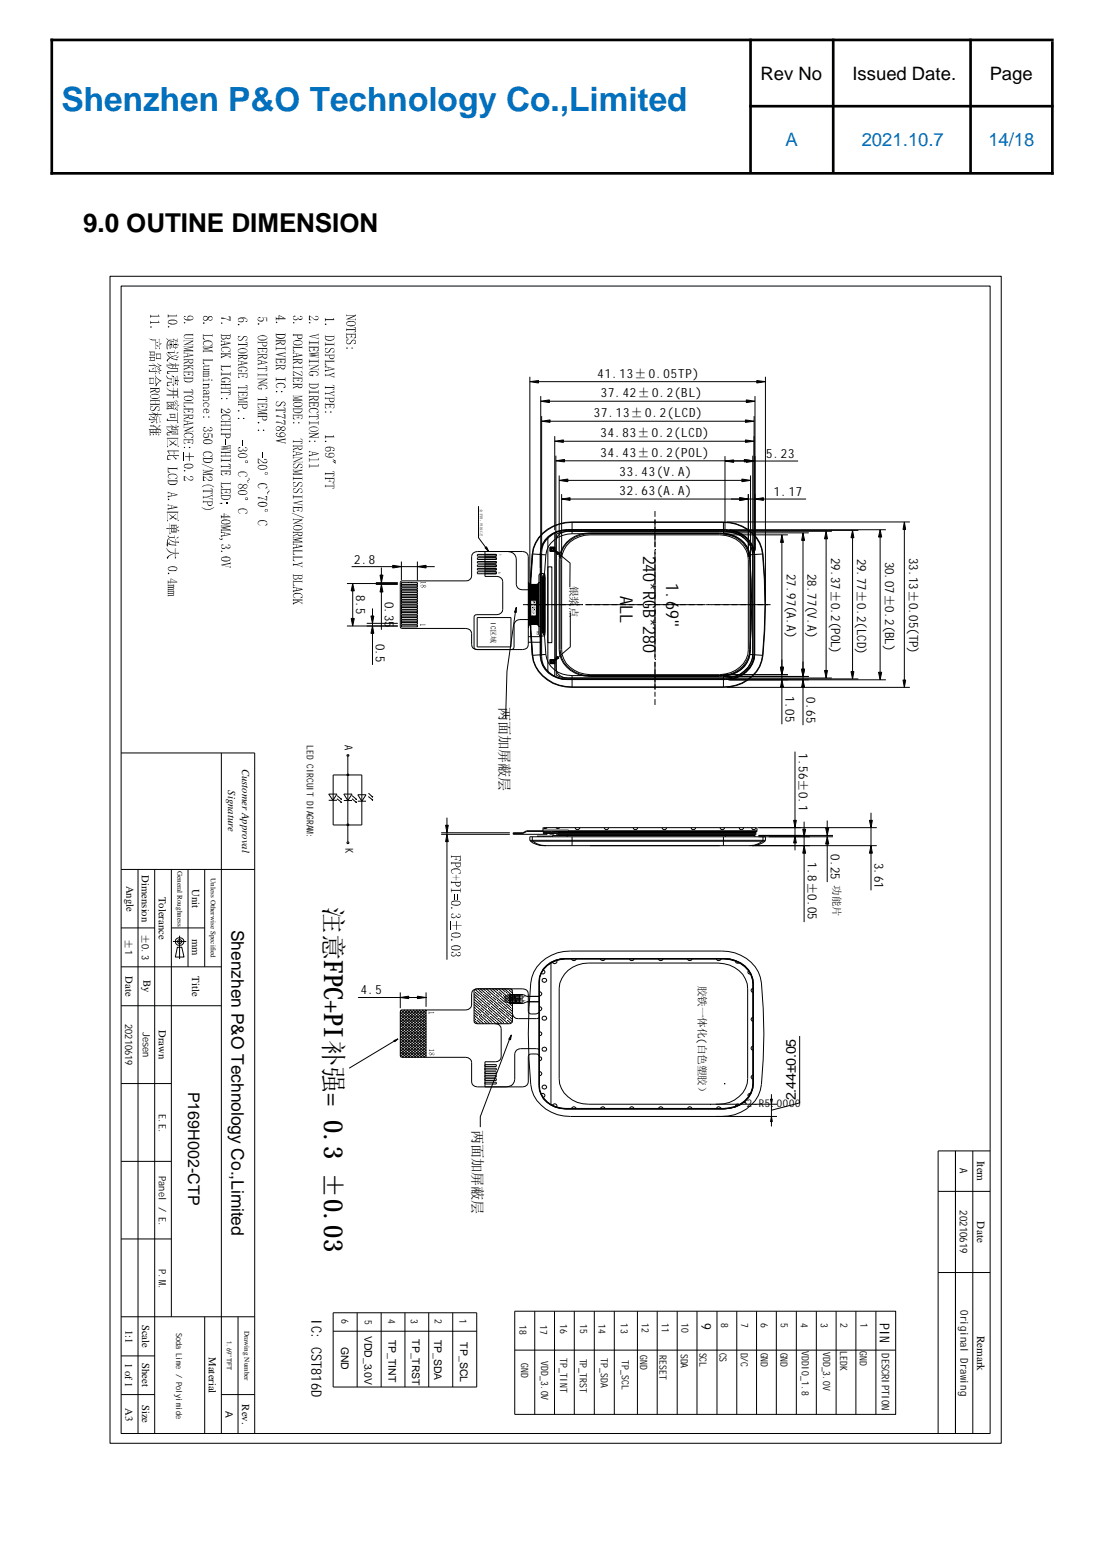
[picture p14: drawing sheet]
<svg xmlns="http://www.w3.org/2000/svg" width="210mm" height="297mm" viewBox="0 0 210 297" stroke-linecap="round" stroke-linejoin="round" font-family="sans-serif">
<defs><g id="words">
<text font-size="6.3" fill="#0070bf" x="11.7" y="21.1">Shenzhen P&amp;O Technology Co.,Limited</text>
<g font-size="5">
<text x="15.8" y="44.2">9.0 OUTINE DIMENSION</text>
<text x="61.7" y="172.7" transform="rotate(90 61.7 172.7)">注意FPC+PI补强= 0.3 ±0.03</text>
</g>
<g font-size="3.5">
<text x="144.9" y="15.1">Rev No</text>
<text x="162.3" y="15.1">Issued Date.</text>
<text x="188.5" y="15.1">Page</text>
</g>
<g font-size="3.5" fill="#0070bf">
<text x="149.6" y="27.8">A</text>
<text x="164.1" y="27.8">2021.10.7</text>
<text x="188.3" y="27.8">14/18</text>
</g>
<g font-size="3.4">
<text x="122.5" y="105.8" transform="rotate(90 122.5 105.8)">240*RGB*280</text>
<text x="118.1" y="113.5" transform="rotate(90 118.1 113.5)">A</text>
<text x="126.9" y="111.1" transform="rotate(90 126.9 111.1)">1.69&quot;</text>
<text x="118.1" y="115.3" transform="rotate(90 118.1 115.3)">LL</text>
</g>
<text font-size="3.3" x="44.1" y="177" transform="rotate(90 44.1 177)">Shenzhen P&amp;O Technology Co.,Limited</text>
<text font-size="3" x="35.9" y="207.8" transform="rotate(90 35.9 207.8)">P169H002-CTP</text>
<g font-size="2.7">
<text x="95.1" y="134.6" transform="rotate(90 95.1 134.6)">两面加屏蔽层</text>
<text x="90" y="215.1" transform="rotate(90 90 215.1)">两面加屏蔽层</text>
<text x="59.4" y="251.1" transform="rotate(90 59.4 251.1)">IC: CST816D</text>
</g>
<g font-size="2.6">
<text x="151.6" y="209.5" transform="rotate(-90 151.6 209.5)">2.44±0.05</text>
<text x="133.6" y="251.9" transform="rotate(90 133.6 251.9)">9</text>
<text x="167.6" y="251.9" transform="rotate(90 167.6 251.9)">PIN</text>
</g>
<g font-size="2.4">
<text x="113.8" y="71.9">41.13±0.05TP)</text>
<text x="114.4" y="75.6">37.42±0.2(BL)</text>
<text x="113.1" y="79.4">37.13±0.2(LCD)</text>
<text x="114.4" y="83.2">34.83±0.2(LCD)</text>
<text x="114.4" y="86.9">34.43±0.2(POL)</text>
<text x="145.9" y="87.2">5.23</text>
<text x="118" y="94.2">32.63(A.A)</text>
<text x="118" y="90.7">33.43(V.A)</text>
<text x="147.4" y="94.4">1.17</text>
<text x="67.5" y="107.3">2.8</text>
<text x="158.3" y="106.2" transform="rotate(90 158.3 106.2)">29.37±0.2(POL)</text>
<text x="163.3" y="106.4" transform="rotate(90 163.3 106.4)">29.77±0.2(LCD)</text>
<text x="168.6" y="107" transform="rotate(90 168.6 107)">30.07±0.2(BL)</text>
<text x="173.1" y="106.2" transform="rotate(90 173.1 106.2)">33.13±0.05(TP)</text>
<text x="67.9" y="113.4" transform="rotate(90 67.9 113.4)">8.5</text>
<text x="149.9" y="109.3" transform="rotate(90 149.9 109.3)">27.97(A.A)</text>
<text x="153.8" y="109.3" transform="rotate(90 153.8 109.3)">28.77(V.A)</text>
<text x="73.3" y="114.6" transform="rotate(90 73.3 114.6)">0.35</text>
<text x="71.6" y="122.5" transform="rotate(90 71.6 122.5)">0.5</text>
<text x="149.6" y="132.6" transform="rotate(90 149.6 132.6)">1.05</text>
<text x="153.6" y="132.8" transform="rotate(90 153.6 132.8)">0.65</text>
<text x="152.1" y="143.5" transform="rotate(90 152.1 143.5)">1.56±0.1</text>
<text x="153.9" y="164.2" transform="rotate(90 153.9 164.2)">1.8±0.05</text>
<text x="158.2" y="162.7" transform="rotate(90 158.2 162.7)">0.25</text>
<text x="166.5" y="164.3" transform="rotate(90 166.5 164.3)">3.61</text>
<text x="68.7" y="189.3">4.5</text>
</g>
<g font-size="2.1">
<text x="65.7" y="141.8" transform="rotate(90 65.7 141.8)">A</text>
<text x="65.8" y="161.5" transform="rotate(90 65.8 161.5)">K</text>
<text x="186.1" y="221" transform="rotate(90 186.1 221)">Item</text>
<text x="186.1" y="232.6" transform="rotate(90 186.1 232.6)">Date</text>
<text x="186.1" y="254.3" transform="rotate(90 186.1 254.3)">Remark</text>
</g>
<g font-size="2">
<text x="108.6" y="111.5" transform="rotate(90 108.6 111.5)">银浆</text>
<text x="108.6" y="115.6" transform="rotate(90 108.6 115.6)">点</text>
<text x="46.1" y="146.3" transform="rotate(90 46.1 146.3)">Customer Approval</text>
<text x="43.5" y="150.5" transform="rotate(90 43.5 150.5)">Signature</text>
<text x="27" y="166.7" transform="rotate(90 27 166.7)">Dimension</text>
<text x="24.1" y="168.6" transform="rotate(90 24.1 168.6)">Angle</text>
<text x="30.2" y="170.8" transform="rotate(90 30.2 170.8)">Tolerance</text>
<text x="36.6" y="169.3" transform="rotate(90 36.6 169.3)">Unit</text>
<text x="158.7" y="168.6" transform="rotate(90 158.7 168.6)">功能片</text>
<text x="36.6" y="178.8" transform="rotate(90 36.6 178.8)">mm</text>
<text x="23.9" y="185.9" transform="rotate(90 23.9 185.9)">Date</text>
<text x="36.6" y="185.9" transform="rotate(90 36.6 185.9)">Title</text>
<text x="27.3" y="186.6" transform="rotate(90 27.3 186.6)">By</text>
<text x="133.1" y="187.6" transform="rotate(90 133.1 187.6)">胶铁一体化(白色塑胶）</text>
<text x="30.2" y="196.1" transform="rotate(90 30.2 196.1)">Drawn</text>
<text x="142.2" y="210.8">2-R5.0000</text>
<text x="182.8" y="222.5" transform="rotate(90 182.8 222.5)">A</text>
<text x="182.8" y="230.4" transform="rotate(90 182.8 230.4)">20210619</text>
<text x="183" y="249.5" transform="rotate(90 183 249.5)">Original Draw</text>
<text x="23.9" y="253.2" transform="rotate(90 23.9 253.2)">1:1</text>
<text x="27.1" y="252.2" transform="rotate(90 27.1 252.2)">Scale</text>
<text x="65" y="256.4" transform="rotate(90 65 256.4)">GND</text>
<text x="69.4" y="254.3" transform="rotate(90 69.4 254.3)">VDD_3.0V</text>
<text x="74" y="255.1" transform="rotate(90 74 255.1)">TP_TINT</text>
<text x="78.5" y="255" transform="rotate(90 78.5 255)">TP_TRST</text>
<text x="82.7" y="255.1" transform="rotate(90 82.7 255.1)">TP_SDA</text>
<text x="87.6" y="255.6" transform="rotate(90 87.6 255.6)">TP_SCL</text>
<text x="167.9" y="257.7" transform="rotate(90 167.9 257.7)">DESCRIPTION</text>
<text x="23.8" y="259.4" transform="rotate(90 23.8 259.4)">1 of 1</text>
<text x="27.1" y="259.5" transform="rotate(90 27.1 259.5)">Sheet</text>
<text x="39.8" y="258.4" transform="rotate(90 39.8 258.4)">Material</text>
<text x="183" y="262.7" transform="rotate(90 183 262.7)">ing</text>
<text x="23.9" y="268.1" transform="rotate(90 23.9 268.1)">A3</text>
<text x="27.1" y="267.5" transform="rotate(90 27.1 267.5)">Size</text>
<text x="46.1" y="267.4" transform="rotate(90 46.1 267.4)">Rev.</text>
</g>
<g font-size="1.9">
<text x="23.8" y="178.8" transform="rotate(90 23.8 178.8)">±1</text>
<text x="27" y="177.8" transform="rotate(90 27 177.8)">±0.3</text>
<text x="23.8" y="195" transform="rotate(90 23.8 195)">20210619</text>
<text x="27.2" y="196.4" transform="rotate(90 27.2 196.4)">Jesen</text>
<text x="30.2" y="212" transform="rotate(90 30.2 212)">E.E.</text>
<text x="30.2" y="223.9" transform="rotate(90 30.2 223.9)">Panel / E.</text>
<text x="30.2" y="241.7" transform="rotate(90 30.2 241.7)">P.M</text>
<text x="30.2" y="244.6" transform="rotate(90 30.2 244.6)">.</text>
<text x="65.1" y="251.2" transform="rotate(90 65.1 251.2)">6</text>
<text x="69.5" y="251.3" transform="rotate(90 69.5 251.3)">5</text>
<text x="73.9" y="251.2" transform="rotate(90 73.9 251.2)">4</text>
<text x="78.3" y="251.2" transform="rotate(90 78.3 251.2)">3</text>
<text x="82.8" y="251.2" transform="rotate(90 82.8 251.2)">2</text>
<text x="87.5" y="251.2" transform="rotate(90 87.5 251.2)">1</text>
<text x="118.2" y="252" transform="rotate(90 118.2 252)">13</text>
<text x="122.3" y="251.9" transform="rotate(90 122.3 251.9)">12</text>
<text x="126.1" y="251.9" transform="rotate(90 126.1 251.9)">11</text>
<text x="129.8" y="251.9" transform="rotate(90 129.8 251.9)">10</text>
<text x="137.4" y="251.9" transform="rotate(90 137.4 251.9)">8</text>
<text x="141.2" y="251.9" transform="rotate(90 141.2 251.9)">7</text>
<text x="144.9" y="251.9" transform="rotate(90 144.9 251.9)">6</text>
<text x="148.8" y="251.9" transform="rotate(90 148.8 251.9)">5</text>
<text x="152.5" y="251.9" transform="rotate(90 152.5 251.9)">4</text>
<text x="156.3" y="251.9" transform="rotate(90 156.3 251.9)">3</text>
<text x="160.1" y="251.9" transform="rotate(90 160.1 251.9)">2</text>
<text x="163.9" y="251.9" transform="rotate(90 163.9 251.9)">1</text>
<text x="99" y="252.3" transform="rotate(90 99 252.3)">18</text>
<text x="102.9" y="252.3" transform="rotate(90 102.9 252.3)">17</text>
<text x="106.7" y="252.1" transform="rotate(90 106.7 252.1)">16</text>
<text x="110.5" y="252.1" transform="rotate(90 110.5 252.1)">15</text>
<text x="114" y="252.1" transform="rotate(90 114 252.1)">14</text>
<text x="129.7" y="257.8" transform="rotate(90 129.7 257.8)">SDA</text>
<text x="133.3" y="257.5" transform="rotate(90 133.3 257.5)">SCL</text>
<text x="137.1" y="257.5" transform="rotate(90 137.1 257.5)">CS</text>
<text x="141.1" y="257.5" transform="rotate(90 141.1 257.5)">D/C</text>
<text x="144.9" y="257.5" transform="rotate(90 144.9 257.5)">GND</text>
<text x="148.7" y="257.5" transform="rotate(90 148.7 257.5)">GND</text>
<text x="152.7" y="257.2" transform="rotate(90 152.7 257.2)">VDDIO_1.8</text>
<text x="156.8" y="257.4" transform="rotate(90 156.8 257.4)">VDD_3.0V</text>
<text x="160" y="257.2" transform="rotate(90 160 257.2)">LEDK</text>
<text x="163.7" y="257.3" transform="rotate(90 163.7 257.3)">GND</text>
<text x="99.3" y="259.6" transform="rotate(90 99.3 259.6)">GND</text>
<text x="103.1" y="259.1" transform="rotate(90 103.1 259.1)">VDD_3.0V</text>
<text x="106.7" y="258.6" transform="rotate(90 106.7 258.6)">TP_TINT</text>
<text x="110.4" y="258.7" transform="rotate(90 110.4 258.7)">TP_TRST</text>
<text x="114.4" y="258.6" transform="rotate(90 114.4 258.6)">TP_SDA</text>
<text x="118.4" y="258.9" transform="rotate(90 118.4 258.9)">TP_SCL</text>
<text x="121.9" y="258.1" transform="rotate(90 121.9 258.1)">GND</text>
<text x="125.6" y="258" transform="rotate(90 125.6 258)">RESET</text>
<text x="43" y="268.6" transform="rotate(90 43 268.6)">A</text>
</g>
<g font-size="1.8">
<text x="58.4" y="141.9" transform="rotate(90 58.4 141.9)">LED CIRCUIT DIAGRAM</text>
<text x="58.4" y="158.8" transform="rotate(90 58.4 158.8)">:</text>
</g>
<g font-size="1.6">
<text x="33.6" y="253.7" transform="rotate(90 33.6 253.7)">Soda Lim / Polyim</text>
<text x="33.6" y="260" transform="rotate(90 33.6 260)">e</text>
<text x="33.6" y="267.8" transform="rotate(90 33.6 267.8)">ide</text>
</g>
<g font-size="1.4">
<text x="93.5" y="118.4" transform="rotate(90 93.5 118.4)">IC区域</text>
<text x="33.8" y="165.8" transform="rotate(90 33.8 165.8)">General Roughness</text>
<text x="40.2" y="167.2" transform="rotate(90 40.2 167.2)">Unless Otherwise Specified</text>
<text x="46.6" y="253.4" transform="rotate(90 46.6 253.4)">Drawing Number</text>
</g>
<text font-size="1.3" x="43.2" y="255.3" transform="rotate(90 43.2 255.3)">1.69&quot;TFT</text>
<g font-size=".6">
<text x="91.4" y="97" transform="rotate(90 91.4 97)">金手指，焊接工艺.</text>
<text x="95.1" y="105.4" transform="rotate(90 95.1 105.4)">1</text>
<text x="95" y="109" transform="rotate(90 95 109)">6</text>
<text x="102.3" y="120.2" transform="rotate(90 102.3 120.2)">93</text>
<text x="99.7" y="189.7" transform="rotate(90 99.7 189.7)">K A</text>
</g>
</g></defs>
<path d="M9.6 7.6h191.1M9.9 7.4v25.9M143 7.4v25.4M158.7 7.4v25.4M184.9 7.4v25.4M200.4 7.9v25.4M9.6 33h191.1M142.7 20.2h58" fill="none" stroke="#000" stroke-width=".51"/>
<g fill="none" stroke="#000" stroke-width=".19">
<path d="M21 52.6h169.7v222.2h-169.7zM23.1 54.5h165.5v218.5h-165.5zM100.9 72.7l1.7-.2v.4zM100.9 71.7v43.4M102.6 72.7h41.5M103 76.4l1.6-.3v.6zM103 75.4v29.3M103.2 79.2v25.5M104.6 76.4h37.6M142 80l1.6 .2-1.6 .2zM142.2 76.1l1.6 .3-1.6 .3zM143.6 79.2v26.1"/>
<path d="M143.8 75.4v29.5M144.1 72.5l1.7 .2-1.7 .2zM145.8 71.7v42.8M91.1 96.4v6l1.4 1.8M103.2 80.2l1.6-.2v.4zM104.8 80.2h37.2M105.7 84l1.6-.2v.4zM105.7 83v18M105.9 87.7l1.6-.2v.5zM105.9 86.8v15.7M106.5 91.5l1.7-.3v.5zM106.5 90.5v15.5"/>
<path d="M107 95l1.6-.2v.5zM107 94.1v12M107.3 84h34.7M107.5 87.7h34.3M108.2 91.5h33.1M108.6 95h32.3M109 99.4a7.3 7.3 0 0 0-7.6 6.1M109 99.4v2.2M109 99.4h28.8M124.8 97.3v1.1M124.8 98.9v5.3M137.8 99.4a7.3 7.3 0 0 1 7.5 6.1"/>
<path d="M137.8 99.4v2.2M138.1 87.8l1.6-.2v.4zM138.1 86.9v14.1M138.4 99.4h34.9M139.7 87.8h2.5M140.9 94.8l1.6 .2-1.6 .3zM141.3 91.2l1.7 .3-1.7 .2zM141.8 87.5l1.6 .2-1.6 .3zM142 83.8l1.6 .2-1.6 .2zM142.2 87.6l1.6 .2-1.6 .2zM142.5 94.1v12M142.5 95h1.3"/>
<path d="M143 90.5v15.5M143.4 86.8v18.3M143.8 95l1.6-.2v.5zM143.8 87.8h8.2M145.4 95h8.1M172.3 99.4l.2 1.4h-.5zM66.1 119.2h9.7M66.1 111.1h9.7M66.9 117.8h.6l-.3 1.4zM67 107.9h7.8M67.2 111.1l.3 1.4h-.6zM67.2 112.5v5.3"/>
<path d="M69.8 118.7h6M70.7 117.3h.5l-.2 1.4zM71 119.2l.2 1.4h-.5zM71 115.9v1.4M71 118.7v.5M71.6 111.3h4.2M71.6 110.9h4.2M72.4 109.5h.5l-.3 1.4zM72.6 111.3l.3 1.4h-.5zM72.6 108.1v1.4M72.6 110.9v.4M72.6 112.7v7.2"/>
<path d="M74.8 107.6l1.7 .3-1.7 .2zM76.5 119h3v.4h-3zM76.5 118.5h3v.4h-3zM76.5 118.1h3v.3h-3zM76.5 117.6h3v.3h-3zM76.5 117.1h3v.4h-3zM76.5 116.6h3v.4h-3zM76.5 116.1h3v.4h-3zM76.5 115.7h3v.3h-3zM76.5 115.2h3v.4h-3zM76.5 114.8h3v.2h-3zM76.5 114.2h3v.4h-3z"/>
<path d="M76.5 113.8h3v.3h-3zM76.5 113.3h3v.4h-3zM76.5 112.8h3v.4h-3zM76.5 112.4h3v.3h-3zM76.5 111.9h3v.3h-3zM76.5 111.4h3v.3h-3zM76.5 110.9h3v.4h-3zM76.5 107.9h3M76.5 106.9v3.6M79.5 107.9l1.7-.3v.5zM79.5 106.9v3.6M81.2 107.9h1.6"/>
<path d="M90.9 117.6h6.4v5.6h-6.4zM90.9 105.6h3.6v.3h-3.6zM90.9 106.2h3.6v.3h-3.6zM90.9 106.9h3.6v.3h-3.6zM90.9 107.6h3.6v.3h-3.6zM90.9 108.2h3.6v.3h-3.6zM90.9 108.9h3.6v.3h-3.6zM92.4 104.3l.3-.2 .4 .9zM92.4 105v4.8h2.3a1.09 1.09 0 0 1 1.1 .9v5.4a1.09 1.09 0 0 1-1.1 .9h-3.9l-.5 .3v6.2l.5 .2h8.8a.95 .95 0 0 0 1-.9v-16.9a1.02 1.02 0 0 0-1-.9h-8.7a1.02 1.02 0 0 0-1.1 .9v3.8a1.02 1.02 0 0 1-1.1 .9h-12.2l-.3 .3 .1 8.7 12.4 .1a1.02 1.02 0 0 1 1.1 .9v2.2a.96 .96 0 0 0 1.1 .9M96.7 105a1.53 1.53 0 0 1 1.6 1.4v5a1.11 1.11 0 0 0 1.1 .9h1.6M98.2 116.6l-1.6 11.2-.3 9M98.3 115.6v1h-.3z"/>
<path d="M99.6 115.1h11.4M100.6 110.8l.1 .3a1.71 1.71 0 0 0 1.9 0l.1-.3M100.6 112.5l1.4-1.2 .7 .6-2.1 1.8M100.6 111.3l2.1 1.8-1.5 1.2-.6-.5 2.1-1.7M100.6 112.5l2.1 1.7-.6 .6 .6 .5-.6 .4M100.7 110.9l-.1 .3 2.1 1.7M100.7 119.2h.1M100.8 111.2l-.2 .1M100.9 111.2l-.3 .3 2.1 1.7M101 118h-2a1.09 1.09 0 0 0-1.1 .9v4.3l-.1 .3-.4 .2M101 111.3l1.7 1.4-2.1 1.8 .5 .4-.5 .4 .5 .4M101 111.3l-.4 .3 2.1 1.8-1.1 .9-1-.8 2.1-1.8"/>
<path d="M101.1 115.1l-.5 .4 .5 .4-.5 .5 .5 .3-.5 .5 2.1 1.7-.2 .2M101.1 115.4l-.5 .5 .5 .4-.5 .4 .5 .4M101.1 115.8l-.5 .4 .5 .4M101.1 116.1l-.5 .4 .5 .4M101.1 116.4l-.5 .5 2.1 1.7-.4 .3M101.1 116.6l-.5 .4 2.1 1.8M101.1 117l-.5 .4 2.1 1.7M101.1 117.1l-.5 .4 1.6 1.4M101.2 118.9h-.3l-.3 .5M101.2 118.9h1.2l.3 .5M101.2 117.2l-.6 .5 1.4 1.2M101.2 111.3l1.5 1.3-2.1 1.7 .5 .5-.5 .4 .5 .4-.5 .4 .5 .4"/>
<path d="M101.3 111.3l-.7 .5 2.1 1.8-.9 .7-1.2-.9 2.1-1.9-.4-.2M101.3 117.2l1.4 1.2M101.4 105.5a100.3 100.3 0 0 0 0 19.3M101.4 105.5l2.6 .1M101.4 111.3l1.3 1.1-2.1 1.8 .5 .4-.5 .4 .5 .4M101.4 117.2l-.8 .6 1.3 1.1M101.4 117.2l1.3 1.1-.7 .6M101.6 117.2l-1 .9 1 .8M101.6 111.3l1.1 1-2.1 1.7 .5 .4-.5 .4 .5 .5-.5 .4 .5 .4M101.6 111.3l-1 .9 2.1 1.7-.6 .5 .6 .5-.6 .5M101.6 117.2l1.1 .9-.9 .8M101.8 111.3l.9 .7"/>
<path d="M101.8 117.2l-1.2 1 .8 .7M101.8 111.3l-1.2 1 2.1 1.8-.6 .5 .6 .5-.6 .5 .6 .5M101.9 117.2l.8 .7M102 117.2l-1.4 1.1 .7 .6M102 117.2l.7 .6-1.4 1.1M102.1 115.1l.6 .5-.6 .5M102.1 115.5l.6 .4-.6 .5M102.1 115.8l.6 .5-.6 .4 .6 .5M102.1 116.1l.6 .5-.6 .5M102.1 116.4l.6 .6-2.1 1.7 .3 .2 1.8-1.4-.6-.5M102.1 116.6l.6 .5-2.1 1.8 .2 .1M102.1 117.1l.6 .5"/>
<path d="M102.2 111.3l.5 .4M102.2 111.3l-1.6 1.3 2.1 1.8-.6 .5 .6 .5-.6 .5 .6 .5M102.4 111.2l.3 .2-2.1 1.7 1.4 1.2 .7-.6-2.1-1.7 .8-.7M102.5 111.1l.2 .1-2.1 1.8 2.1 1.8-.6 .5 .6 .5-.6 .5 .6 .4-2.1 1.8 .5 .4M102.6 111l-2 1.8 2.1 1.8-.6 .5M102.6 119.2h.1M102.7 113.3l-1.3 1-.8-.6M102.7 112.9l-2.1 1.8 .5 .4M102.7 117.3l-2.1 1.7 .1 .1M102.7 116.1l-.6 .5M102.7 116.4l-.6 .5M102.7 117.6l-1.5 1.3"/>
<path d="M102.7 118l-1.1 .9M102.7 118.5l-.5 .4M102.7 118.8l-.3 .2M102.8 109.3l.8-.1 .2 .2v11.5l-.2 .2h-.6l-.3-.3v-11.3zM103.3 109.8l.5 .1zM103.3 110l.5 .1zM103.3 110.1h.5zM103.3 110.2l.5 .1zM103.3 110.3l.5 .1zM103.3 110.4l.5 .1zM103.3 110.6h.5zM103.3 110.6l.5 .1z"/>
<path d="M103.3 110.8h.5zM103.3 110.9h.5zM103.3 111l.5 .1zM103.3 111.1l.5 .1zM103.3 111.2l.5 .1zM103.3 111.4h.5zM103.3 111.4l.5 .1zM103.3 111.6h.5zM103.3 111.7h.5zM103.3 111.8l.5 .1zM103.3 111.9l.5 .1zM103.3 112l.5 .1z"/>
<path d="M103.3 112.2h.5zM103.3 112.3h.5zM103.3 112.4h.5zM103.3 112.5l.5 .1zM103.3 112.6h.5zM103.3 112.7l.5 .1zM103.3 112.8l.5 .1zM103.3 112.9l.5 .1zM103.3 113.1h.5zM103.3 113.2h.5zM103.3 113.3l.5 .1zM103.3 113.4l.5 .1z"/>
<path d="M103.3 113.5l.5 .1zM103.3 113.6l.5 .1zM103.3 113.7l.5 .1zM103.3 113.9h.5zM103.3 113.9l.5 .1zM103.3 114.1l.5 .1zM103.3 114.2h.5zM103.3 114.3l.5 .1zM103.3 114.4l.5 .1zM103.3 114.5l.5 .1zM103.3 114.7h.5zM103.3 114.8h.5z"/>
<path d="M103.3 114.9h.5zM103.3 115h.5zM103.3 115.1l.5 .1zM103.3 115.2l.5 .1zM103.3 115.3l.5 .1zM103.3 115.5h.5zM103.3 115.6h.5zM103.3 115.7h.5zM103.3 115.8l.5 .1zM103.3 115.9l.5 .1zM103.3 116l.5 .1zM103.3 116.1l.5 .1z"/>
<path d="M103.3 116.3h.5zM103.3 116.4h.5zM103.3 116.5l.5 .1zM103.3 116.6l.5 .1zM103.3 116.7h.5zM103.3 116.8l.5 .1zM103.3 117h.5zM103.3 117l.5 .1zM103.3 117.2h.5zM103.3 117.3h.5zM103.3 117.4l.5 .1zM103.3 117.5l.5 .1z"/>
<path d="M103.3 117.6l.5 .1zM103.3 117.7l.5 .1zM103.3 117.8l.5 .1zM103.3 118h.5zM103.3 118.1h.5zM103.3 118.2l.5 .1zM103.3 118.3h.5zM103.3 118.4l.5 .1zM103.3 118.5l.5 .1zM103.3 118.6l.5 .1zM103.3 118.8h.5zM103.3 118.9h.5z"/>
<path d="M103.3 119l.5 .1zM103.3 119.1l.5 .1zM103.3 119.2l.5 .1zM103.3 119.3l.5 .1zM103.3 119.5h.5zM103.3 119.6h.5zM103.3 119.7h.5zM103.3 119.8h.5zM103.3 119.9l.5 .1zM103.4 101.6a8.1 8.1 0 0 1 5.6-2.1h28.8a7.2 7.2 0 0 1 7.4 6 91.6 91.6 0 0 1-.2 20.3 7.3 7.3 0 0 1-7.2 5h-28.8a7.5 7.5 0 0 1-7.4-5 97.1 97.1 0 0 1 0-21.4l1.1-2zM103.5 109.8v-.1h-.1l.1-.3 .2 .2-.1 .2M104 105.6a96.8 96.8 0 0 0 0 19"/>
<path d="M104 102.9a5.1 5.1 0 0 1 4-1.9h30.2a5.2 5.2 0 0 1 5.4 4.7v18.9a5.1 5.1 0 0 1-5.4 4.7h-30.2a4.6 4.6 0 0 1-4.8-4.3v-19.7l.3-1.7zM104.4 107.9h.7v14.5h-.7zM104.4 102.4v25.5M104.8 104.2h.9zM104.8 104.2l.9 .2h-.9zM104.8 104.2h.9v.2zM104.8 104.4l.3 .3h-.3zM104.8 104.4h.3v.3zM104.8 104.7l.9 .3h-.9zM104.8 104.7h.9v.3zM104.8 105h.9zM104.8 104.2h.9v.8h-.9z"/>
<path d="M105.4 104.6l1.2 .7-.3 .3zM105.5 104.4l.2 .3h-.2zM105.5 104.4h.2v.3zM105.7 101.5v27.2M106.3 102l.5-.5 1.2-.3h30.2a4.9 4.9 0 0 1 5.2 4.5v18.9a4.9 4.9 0 0 1-5.2 4.5h-30.2a2.11 2.11 0 0 1-2.1-1.9v-24.1l.1-.6zM106.4 105.4l2.2 1.8-.1 4.6M107.9 103.3a6.2 6.2 0 0 1 4.5-1.8h24.7a5.5 5.5 0 0 1 5.9 5.1v17.1a5.4 5.4 0 0 1-5.9 5.1h-24.7a5.6 5.6 0 0 1-5.9-5.1v-17.1a5.1 5.1 0 0 1 1.4-3.3zM108 103.4a6.2 6.2 0 0 1 4.4-1.8h24.7a5.5 5.5 0 0 1 5.7 5v17.1a5.4 5.4 0 0 1-5.7 5h-24.7a5.5 5.5 0 0 1-5.7-5v-17.1a4.6 4.6 0 0 1 1.3-3.2zM108.3 101.2l-1.6 .2-.7 .3v26.9l.7 .3 1.6 .2M108.5 103.2a6.2 6.2 0 0 1 3.9-1.4h24.7a5.2 5.2 0 0 1 5.4 4.8v17.1a5.2 5.2 0 0 1-5.4 4.8h-24.7a5.2 5.2 0 0 1-5.4-4.8v-17.1a4.6 4.6 0 0 1 1.5-3.4zM108.6 116.6v6.6l-2.3 2M109 101.6a4.9 4.9 0 0 0-5 4"/>
<path d="M109 101.6h28.8M111.5 115.1h11M123 115.1h11.4M124.8 104.6v20.9M134.5 115.1h12.3M137.8 101.8h12.3M137.8 101.5h16.3M137.8 101.6a4.8 4.8 0 0 1 4.9 4M138 101.2a5.1 5.1 0 0 1 5.4 4.7M138.9 101h24.6M138.9 101.2h19.6M138.9 100.9h29.8"/>
<path d="M142.7 105.6a106.4 106.4 0 0 1 0 19M145.3 105.5a100.3 100.3 0 0 1 0 19.3M145.3 105.5l-2.6 .1M148.9 101.8l.3 1.5h-.5zM148.9 103.3v23.7M153 101.5l.2 1.4h-.5zM153 102.9v24.5M157.4 101.2l.2 1.4h-.5zM157.4 102.6v25.1M162.4 101l.2 1.4h-.5zM162.4 102.4v25.5M167.6 100.9l.3 1.4h-.6z"/>
<path d="M167.6 102.3v25.7M172.3 100.8v28.7M71 120.6v6M100.6 122.3h2.4M100.6 121.2h2.4M101.4 124.8a7.2 7.2 0 0 0 7.6 6.1M103.3 120l.5 .1zM103.3 120.1l.5 .1zM103.3 120.3h.5zM103.3 120.4h.5zM103.5 120.4v.2h-.1l.1 .3 .2-.2-.1-.3M104 124.6a4.8 4.8 0 0 0 5 4"/>
<path d="M104 124.6l-2.6 .2M104.8 125.6h.9zM104.8 125.6l.9 .2h-.9zM104.8 125.6h.9v.2zM104.8 125.8l.3 .3h-.3zM104.8 125.8h.3v.3zM104.8 126.1l.9 .3h-.9zM104.8 126.1h.9v.3zM104.8 126.4h.9zM104.8 125.6h.9v.8h-.9zM105.5 125.8l.2 .3h-.2zM105.5 125.8h.2v.3z"/>
<path d="M106.1 125l.4 .3-1.2 .7zM108 129.4a4.8 4.8 0 0 1-5.1-4.4v-19.7a4.9 4.9 0 0 1 5.1-4.5h30.2a5.3 5.3 0 0 1 5.6 4.9v18.8a5.2 5.2 0 0 1-5.6 4.9M108 129.4a4.8 4.8 0 0 1-5-4.4v-19.7a4.8 4.8 0 0 1 5-4.4h30.2a5.2 5.2 0 0 1 5.5 4.8v18.8a5.2 5.2 0 0 1-5.5 4.9M108 129.4h30.2M109 130.9h28.8M109 128.6h28.8M109 128.6v2.3M124.8 126v5.3M124.8 131.7v1M124.8 133.1v1.1M137.8 128.5h12.3M137.8 128.8h16.3"/>
<path d="M137.8 128.6v2.3M138.4 130.9h34.9M138.7 129.4h30M138.8 129.3h24.7M138.9 129.1h19.6M142.7 124.6a4.7 4.7 0 0 1-4.9 4M142.7 124.6l2.6 .2M143.4 124.4a5.1 5.1 0 0 1-5.4 4.7M145.3 124.8a7.3 7.3 0 0 1-7.5 6.1M148.7 127h.5l-.3 1.5zM148.9 129.4l.3 1.4h-.5zM148.9 128.5v.9"/>
<path d="M148.9 130.8v7.1M152.7 127.4h.5l-.2 1.4zM153 129.4l.2 1.4h-.5zM153 128.8v.6M153 130.8v7.3M157.1 127.7h.5l-.2 1.4zM162.1 127.9h.5l-.2 1.4zM167.3 128h.6l-.3 1.4zM172 129.5h.5l-.2 1.4zM23.1 143.4h25.4v129.6M42.2 143.4v129.6M62.6 152.4h1.6"/>
<path d="M62.6 151.2h1.6l-.8 1.2zM63.5 147.6h5.4v9.5h-5.4zM64.2 152.1l.7 .5M64.2 151.5l.7 .6M64.9 152.1l.2 .1zM64.9 152.7l.2 .1zM65.5 151.2h1.6l-.8 1.2zM65.5 152.4h1.6M66.1 156.9h.3v.3h-.3zM66.1 147.4h.3v.2h-.3zM66.1 143.7h.3v.3h-.3zM66.3 144v16.3"/>
<path d="M67.1 152.1l.6 .6M67.1 151.5l.7 .6M67.7 152.7l.2 .1zM67.7 152.1l.2 .2zM68.2 152.6h1.5M68.2 151.3h1.5l-.8 1.3zM70.1 151.7l.8 .5M70.2 151l.7 .7M70.8 152.3l.2 .1zM70.9 151.6l.1 .2zM84 158.9h13.1M84 158.6h13.1"/>
<path d="M84.9 157.1h.5l-.3 1.5zM85.1 158.9l.3 1.4h-.5zM85.1 155.7v1.4M85.1 158.6v.3M101.4 159.3v.7a3.1 3.1 0 0 0 2.6 1M102.3 159.2h2.9M102.5 159.2v.1M103.4 158.2h-3.1l-.7 .4h-1.9v.3h6.5v-.2M103.4 158.1h4.9v.1h35.9M103.5 158.5h40.5v.2h-40.5zM103.6 159.2v.1M104.2 157.6a.51 .51 0 0 1-.7 0"/>
<path d="M104.7 158.7v.1h.8v-.1M105.2 159.3v-.2h38.6v.2M105.9 157.6a.47 .47 0 0 0 .7 0M106 158.7v.2h38v-.2M106.3 158.9h37.5v.2h-37.5zM106.3 158.4h37.5v.1h-37.5zM106.4 158.3h-6.1l-.7 .4h-1.9M108 159.1v.2M109 159.3v1.7M109.6 157.6a.45 .45 0 0 0 .4 .4 .45 .45 0 0 0 .4-.4M115.1 157.6a.45 .45 0 0 0 .4 .4 .45 .45 0 0 0 .5-.4M120.6 157.6a.43 .43 0 0 0 .4 .4 .43 .43 0 0 0 .5-.4"/>
<path d="M126.1 157.6a.45 .45 0 0 0 .5 .4 .45 .45 0 0 0 .4-.4M131.6 157.6a.45 .45 0 0 0 .5 .4 .45 .45 0 0 0 .4-.4M137.2 157.6a.43 .43 0 0 0 .4 .4 .43 .43 0 0 0 .4-.4M137.8 159.3v1.7M138.2 159.1v.2M140.8 157.6v.2a.43 .43 0 0 0 .5 .2 .43 .43 0 0 0 .3-.4M143.2 157.6a.38 .38 0 0 0 .2 .3 .38 .38 0 0 0 .4 0l.2-.3M144 157.6h-40.6v.8h3M144 157.6l.2 .2v.6l-37.8-.1M144.3 157.6h22.7M144.5 159.1h14.2M145.3 159.3v.7a3.3 3.3 0 0 1-2.6 1"/>
<path d="M145.8 159.3v.7M151.2 156.2h.5l-.3 1.4zM151.4 159.1l.3 1.4h-.5zM151.4 143.1v13.1M151.4 157.6v1.5M152.9 157.9h.6l-.3 1.4zM153.2 156.4v1.5M153.2 159.3v1.7M157.3 157.6h.6l-.3 1.5zM157.6 159.3l.3 1.4h-.6zM157.6 156.2v1.4M157.6 159.1v.2"/>
<path d="M158.7 159.3h-57.8v.7M165.6 156.2h.6l-.3 1.4zM165.9 154.8v1.4M165.9 157.6v3.4M23.1 165.6h25.4M23.1 176.7h6.4M26.3 165.6v107.4M29.5 165.6v107.4M32.6 165.6v85.1M32.6 176.7h6.4M32.9 179.3h2.6M33.5 178.9a.8 .8 0 0 1 1.2-.2 .8 .8 0 0 1-.1 1.2 .81 .81 0 0 1-.9-.1 .81 .81 0 0 1-.2-.9z"/>
<path d="M34.2 178.2v4.4M35.8 165.6v18.5M39 165.6v18.5M66.1 160.3h.3v.3h-.3zM85.1 160.3v22.4M100.9 160h44.9M100.9 160l.1 .2M101 160.2a4.3 4.3 0 0 0 2.5 .8h39.7a4.3 4.3 0 0 0 2.5-.8M101 160.2h44.7M143.3 161h23.7M145.8 160l-.1 .2M151.4 160.5v1.4"/>
<path d="M153.2 161l.3 1.5h-.6zM153.2 162.5v13.1M157.6 160.7v7.3M165.9 161l.3 1.5h-.6zM165.9 162.5v7M23.1 184.1h19.1M23.1 191.5h19.1M33.8 180.4h.8l.5 1.8h-1.7zM68.2 189.9h8M75 198.1l.8-.3-.6 .6zM75.1 198.2l-8.6 5.2M76.2 189.9l1.7-.2v.4z"/>
<path d="M76.2 192.6l.1 8.6 12.4 .1a1.09 1.09 0 0 1 1.1 1v3.7a1.02 1.02 0 0 0 1.1 1h8.7a1.02 1.02 0 0 0 1-1l.1-5.1a1.96 1.96 0 0 1 1.7-.2l.3 .3M76.2 189v3M76.2 192.7l5 4.3M76.2 193.2l5 4.3M76.2 193.7l5 4.3M76.2 194.3l5 4.2M76.2 194.7l5 4.3M76.2 195.2l5 4.3M76.2 195.7l5 4.3M76.2 196.2l5 4.3M76.2 196.8l5 4.2M76.2 197.3l4.7 4"/>
<path d="M76.2 197.8l4.1 3.5M76.2 198.3l3.6 3M76.2 198.7l3 2.6M76.2 199.3l2.4 2M76.2 199.8l1.8 1.5M76.4 192.3l4.8 4.2M76.6 192.3l-.4 .3M76.9 192.3l4.3 3.7M77.1 192.3l-.9 .8M77.5 192.3l3.7 3.2M77.8 192.3l-1.6 1.3M77.9 189.9h1.6"/>
<path d="M78.1 192.3l3.1 2.7M78.3 192.3l-2.1 1.8M78.7 192.3l2.5 2.2M78.9 192.3l-2.7 2.3M79.2 192.3l2 1.7M79.5 189.7l1.7 .2-1.7 .2zM79.5 192.3l-3.3 2.8M79.8 192.3l1.4 1.2M80.1 192.3l-3.9 3.3M80.4 192.3l.8 .6M80.6 192.3l-4.4 3.9M80.9 192.3l.3 .2"/>
<path d="M81.2 192.3l-5 4.3M81.2 192.9l-5 4.2M81.2 193.4l-5 4.2M81.2 193.9l-5 4.2M81.2 194.4l-5 4.3M81.2 194.9l-5 4.3M81.2 195.4l-5 4.3M81.2 195.9l-5 4.3M81.2 196.4l-5 4.3M81.2 196.9l-5 4.3M81.2 197.4l-4.6 3.9M81.2 197.9l-4 3.4"/>
<path d="M81.2 198.4l-3.4 2.9M81.2 198.9l-2.8 2.4M81.2 199.4l-2.2 1.9M81.2 199.9l-1.7 1.4M81.2 189v2.7M81.2 192.3v9M90.3 188.8v-.3l.5-.2h8.8a.95 .95 0 0 1 1 .9l.1 3.6 .2 .2 1.2 .1 .6-.4M90.3 189.3l6.5 5.6M90.3 190.3l5.4 4.6M90.3 191.2l4.2 3.7M90.3 192.3l3 2.6M90.3 193.3l1.9 1.6"/>
<path d="M90.3 194.3l.7 .6M90.3 188.8h.1M90.3 189.7l.5 .5M90.3 191.8l.3 .3M90.3 193.7l.2 .3M90.3 192.8l.8 .6M90.5 188.4l7.1 6.2M90.5 191l.7 .6M90.6 189l.8 .7M90.8 194.2l.7 .6M90.9 188.3a.96 .96 0 0 0-1.1 .9v2.2a1.11 1.11 0 0 1-1.1 .9h-12.2l-.3 .3M90.9 192.3l.8 .6"/>
<path d="M91.1 190.4l.7 .7M91.2 188.5l.7 .7M91.4 193.7l.7 .6M91.5 188.3l6.1 5.3M91.5 191.8l.7 .7M91.7 189.9l.7 .6M91.9 193.2l.8 .6M92.1 188.3l.4 .4M92.1 191.3l.7 .6M92.2 189.4l.8 .7M92.4 194.6l.4 .3M92.5 192.7l.7 .6"/>
<path d="M92.6 188.3l5 4.3M92.7 190.8l.7 .6M92.8 188.9l.7 .7M93 194.1l.7 .6M93.1 192.2l.7 .6M93.2 190.3l.8 .7M93.4 188.4l.7 .6M93.5 193.6l.7 .6M93.7 191.7l.7 .6M93.8 188.3l3.8 3.3M93.8 189.8l.7 .6M94.1 193.1l.7 .6"/>
<path d="M94.2 191.2l.8 .6M94.4 194.9a1.02 1.02 0 0 1 1.1 1v5.3a1.02 1.02 0 0 1-1.1 1h-2v4.8M94.4 188.3l.3 .2M94.4 189.3l.7 .6M94.5 194.5l.6 .4M94.7 192.6l.7 .6M94.8 190.7l.8 .6M95 188.3l2.6 2.3M95 188.8l.7 .6M95.1 194l.7 .6M95.2 192.1l.8 .6M95.4 190.2l.7 .6"/>
<path d="M95.6 188.3l.7 .6M95.7 193.4l.7 .7M95.8 191.6l.8 .6M96 189.7l.7 .6M96.1 188.3l1.5 1.3M96.1 194.8l.1 .1M96.2 190.4h3.4v.4h-3.4zM96.2 189.6h3.4v.5h-3.4zM96.3 192.9l.7 .7M96.4 191.1l.8 .6M96.6 189.2l.7 .6M96.7 188.3l.2 .1"/>
<path d="M96.7 194.3l.6 .5M96.9 192.5l.7 .6M97 197.9l-5.5 14.7v2M97 190.5l.6 .6M97.1 188.3l.4 .2 .1 .3v5.6l-.1 .3-.4 .2h-6.3l-.5-.2v-5.9M97.1 190.4h.1M97.1 189.6h.1M97.2 188.7l.4 .4M97.3 193.8l.3 .3M97.3 188.3l.3 .2M97.4 197l-.2 1-.3-.1zM97.5 191.9l.1 .2"/>
<path d="M97.6 190.1h.1M97.6 193a1.02 1.02 0 0 0 1.1 1h3.5l.5-.2M97.8 189.6h.4M97.9 189.8h.2v.1h-.2zM98 190.4h.4M98.1 190.5h.2v.2h-.2zM98.9 189.4v1.7M102.7 199.8l-.5-.1h-3.1a1.11 1.11 0 0 0-1.1 .9v4.9a1.49 1.49 0 0 1-1.6 1.5M102.7 188.8l.3 .1 .2 .3-.2 .4h-.3M102.7 196.5l.4 .1 .1 .2-.2 .4h-.3M102.7 191.7h.3l.2 .4-.2 .3-.3 .1M102.7 189.7h-2.3l-.8-.3h-2.5v.3l.1 .2-.1 .1v.5l.1 .1-.1 .1v.4h2.5l.8-.4h2.3"/>
<path d="M103.3 199.6l.2-.1a.45 .45 0 0 1 .6 .3l-.2 .3h-.4l-.2-.1zM103.3 184.7a.4 .4 0 0 1 .5 .5 .47 .47 0 0 1-.8 .1M103.5 184.4a5.1 5.1 0 0 1 4.1-1.9h30.4a5.1 5.1 0 0 1 5.5 4.8v19.1a5.1 5.1 0 0 1-5.5 4.7h-30.4a4.7 4.7 0 0 1-4.9-4.3v-20l.1-.8zM103.5 184.5a5.5 5.5 0 0 1 4.2-2l-1.9 .4-.9 .4v27.1l.9 .4 1.9 .3a4.9 4.9 0 0 1-5-4.4v-19.7v-.9zM104.2 183.9a5.7 5.7 0 0 1 3.5-1.3h30.2a5.2 5.2 0 0 1 5.5 4.8v18.8a5.2 5.2 0 0 1-5.5 4.9h-30.2a4.7 4.7 0 0 1-5-4.4v-19.7a4 4 0 0 1 1.5-3.1zM105.9 182.8a.41 .41 0 0 1-.2 .7 .41 .41 0 0 1-.5-.4M108.9 182.5a.45 .45 0 0 0 .4 .4 .45 .45 0 0 0 .5-.4M114.4 182.5a.43 .43 0 0 0 .4 .4 .43 .43 0 0 0 .4-.4M119.9 182.5a.45 .45 0 0 0 .4 .4 .45 .45 0 0 0 .5-.4M125.4 182.5a.43 .43 0 0 0 .5 .4 .43 .43 0 0 0 .4-.4M130.9 182.5a.45 .45 0 0 0 .5 .4 .45 .45 0 0 0 .4-.4M136.4 182.5a.45 .45 0 0 0 .5 .4 .45 .45 0 0 0 .4-.4"/>
<path d="M137.9 182.5a5.2 5.2 0 0 1 5.6 4.9M140.1 182.9v.2a.46 .46 0 0 0 .8 .1M142.7 184.8l-.2 .3a.42 .42 0 0 0 .5 .3M143.5 188.2l-.4 .2a.4 .4 0 0 0 .4 .6M143.5 193.7a.38 .38 0 0 0-.5 .4 .38 .38 0 0 0 .5 .4M143.5 199.2a.39 .39 0 0 0-.4 .3 .39 .39 0 0 0 .2 .4l.2 .1M152.3 197.3v12.7l-5.4 1.4M23.1 206.3h9.5M76.2 200.3l1.3 1M76.2 200.8l.6 .5M81.2 200.4l-1.1 .9M81.2 200.9l-.5 .4"/>
<path d="M92.4 202.7h2.1v.4h-2.1M92.4 203.4h2.1v.3h-2.1M92.4 204.1h2.1v.3h-2.1M92.4 204.8h2.1v.3h-2.1M92.4 205.4h2.1v.3h-2.1M92.4 206.1h2.1v.3h-2.1M102.7 201.2l.4 .1 .1 .2-.1 .3-.4 .2M102.7 204.1h.3l.2 .4-.2 .3h-.3M103 208.4a.41 .41 0 0 1 .6-.1 .41 .41 0 0 1-.1 .6h-.2M105.2 210.6a.43 .43 0 0 1 .6-.4 .43 .43 0 0 1 .1 .7M108.9 211.1a.45 .45 0 0 1 .4-.4 .45 .45 0 0 1 .5 .4M114.4 211.1a.45 .45 0 0 1 .3-.3 .45 .45 0 0 1 .5 .1v.2"/>
<path d="M119.9 211.1a.44 .44 0 0 1 .3-.3 .44 .44 0 0 1 .5 .1l.1 .2M125.4 211.1a.42 .42 0 0 1 .5-.4 .42 .42 0 0 1 .4 .4M130.9 211.1a.44 .44 0 0 1 .4-.3 .44 .44 0 0 1 .4 .1l.1 .2M136.4 211.1a.45 .45 0 0 1 .5-.4 .45 .45 0 0 1 .4 .4M136.8 210.3a5.3 5.3 0 0 0 5.6-4.9v-17.1a5.3 5.3 0 0 0-5.6-4.9h-24.7a5.3 5.3 0 0 0-5.6 4.8v17.2a5.3 5.3 0 0 0 5.6 4.9h35.9M137.5 212.6a7.3 7.3 0 0 0 7.5-6.1 92 92 0 0 0-.2-20.4 7.4 7.4 0 0 0-7.3-5h-28.8a7.3 7.3 0 0 0-7.6 6.1 92 92 0 0 0 .2 20.4 7.4 7.4 0 0 0 7.4 5h39.3M138 206.4h.1M138 206.3v.1M140.9 210.4a.42 .42 0 0 0-.5-.2 .42 .42 0 0 0-.3 .6M141.8 209.8l.1 .2zM141.9 210l.3 .1M143 208.2a.4 .4 0 0 0-.4 .1 .4 .4 0 0 0-.1 .4l.2 .2"/>
<path d="M143.5 204.7a.38 .38 0 0 0-.5 .4 .38 .38 0 0 0 .5 .4M143.5 206.2a5.2 5.2 0 0 1-5.6 4.9M146.8 209.3h.3l-.2 1zM146.9 212.6l.2 1h-.3zM146.9 208.4v.9M146.9 210.3v2.3M146.9 213.6v.9M182 219.1v53.9M185.3 219.1v53.9M188.6 219.1h-9.9v53.9M23.1 221.1h9.5M23.1 235.9h9.5"/>
<path d="M178.7 226.9h9.9M23.1 250.7h25.4M23.1 258.2h6.4M39 250.7v22.3M45.3 250.7v22.3M63.5 250h27.3v14.1h-27.3zM63.5 253.5h27.3M68 250v14.1M72.6 250v14.1M77.1 250v14.1M81.7 250v14.1M86.2 250v14.1"/>
<path d="M98 249.7h72.6v19.6h-72.6zM98 257.1h72.6M101.9 249.7v19.6M105.6 249.7v19.6M109.4 249.7v19.6M113.2 249.7v19.6M117 249.7v19.6M121.4 249.7v19.6M125.2 249.7v19.6M129 249.7v19.6M132.8 249.7v19.6M136.6 249.7v19.6"/>
<path d="M140.3 249.7v19.6M144.1 249.7v19.6M147.9 249.7v19.6M151.7 249.7v19.6M155.5 249.7v19.6M159.3 249.7v19.6M163 249.7v19.6M166.8 249.7v19.6M178.7 242.3h9.9M23.1 265.5h6.4M42.2 265.5h6.3"/>
<circle cx="34.2" cy="179.3" r=".4"/>
<circle cx="103.7" cy="193.9" r=".42"/>
<circle cx="103.7" cy="186.7" r=".41"/>
<circle cx="103.7" cy="207" r=".41"/>
</g>
<g fill="#000">
<path d="M28.5 70.3v.3zM28.5 79.5v.3zM100.9 72.7l1.7-.2v.4zM103 76.4l1.6-.3v.6zM103.2 80.2l1.6-.2v.4zM142 80l1.6 .2-1.6 .2zM142.2 76.1l1.6 .3-1.6 .3zM144.1 72.5l1.7 .2-1.7 .2zM33.9 83.4v.1zM33.9 97.4v.2zM105.7 84l1.6-.2v.4zM105.9 87.7l1.6-.2v.5z"/>
<path d="M106.5 91.5l1.7-.3v.5zM107 95l1.6-.2v.5zM138.1 87.8l1.6-.2v.4zM140.9 94.8l1.6 .2-1.6 .3zM141.3 91.2l1.7 .3-1.7 .2zM141.8 87.5l1.6 .2-1.6 .3zM142 83.8l1.6 .2-1.6 .2zM142.2 87.6l1.6 .2-1.6 .2zM143.8 95l1.6-.2v.5zM32 103.5v.6zM67.2 111.1l.3 1.4h-.6zM66.9 117.8h.6l-.3 1.4z"/>
<path d="M70.7 117.3h.5l-.2 1.4zM72.4 109.5h.5l-.3 1.4zM72.6 111.3l.3 1.4h-.5zM74.8 107.6l1.7 .3-1.7 .2zM79.5 107.9l1.7-.3v.5zM92.4 104.3l.3-.2 .4 .9zM98.3 115.6v1h-.3zM101.3 115.7v.1zM101.9 114.6v.2zM102 115l-.1 .3zM103.3 110.8h.2zM103.3 111.2h.2z"/>
<path d="M103.3 115.6h.2zM103.3 119h.2zM103.3 119.4h.2zM104.8 104.2h.9zM104.8 104.2l.9 .2h-.9zM104.8 104.2h.9v.2zM104.8 104.4l.3 .3h-.3zM104.8 104.4h.3v.3zM104.8 104.7l.9 .3h-.9zM104.8 104.7h.9v.3zM104.8 105h.9zM105.5 104.4l.2 .3h-.2z"/>
<path d="M105.5 104.4h.2v.3zM105.4 104.6l1.2 .7-.3 .3zM148.9 101.8l.3 1.5h-.5zM153 101.5l.2 1.4h-.5zM157.4 101.2l.2 1.4h-.5zM162.4 101l.2 1.4h-.5zM167.6 100.9l.3 1.4h-.6zM172.3 99.4l.2 1.4h-.5zM71 119.2l.2 1.4h-.5zM104.8 125.6h.9zM104.8 125.6l.9 .2h-.9zM104.8 125.6h.9v.2z"/>
<path d="M104.8 125.8l.3 .3h-.3zM104.8 125.8h.3v.3zM104.8 126.1l.9 .3h-.9zM104.8 126.1h.9v.3zM104.8 126.4h.9zM105.5 125.8l.2 .3h-.2zM105.5 125.8h.2v.3zM106.1 125l.4 .3-1.2 .7zM148.7 127h.5l-.3 1.5zM148.9 129.4l.3 1.4h-.5zM152.7 127.4h.5l-.2 1.4zM153 129.4l.2 1.4h-.5z"/>
<path d="M157.1 127.7h.5l-.2 1.4zM162.1 127.9h.5l-.2 1.4zM167.3 128h.6l-.3 1.4zM172 129.5h.5l-.2 1.4zM64.9 152.1l.2 .1zM64.9 152.7l.2 .1zM67.7 152.1l.2 .2zM67.7 152.7l.2 .1zM70.9 151.6l.1 .2zM70.8 152.3l.2 .1zM84.9 157.1h.5l-.3 1.5zM151.2 156.2h.5l-.3 1.4z"/>
<path d="M152.9 157.9h.6l-.3 1.4zM157.3 157.6h.6l-.3 1.5zM165.6 156.2h.6l-.3 1.4zM85.1 158.9l.3 1.4h-.5zM151.4 159.1l.3 1.4h-.5zM153.2 161l.3 1.5h-.6zM157.6 159.3l.3 1.4h-.6zM165.9 161l.3 1.5h-.6zM75 198.1l.8-.3-.6 .6zM76.2 189.9l1.7-.2v.4zM79.5 189.7l1.7 .2-1.7 .2zM97.4 197l-.2 1-.3-.1z"/>
<path d="M141.8 209.8l.1 .2zM146.8 209.3h.3l-.2 1zM146.9 212.6l.2 1h-.3z"/>
<path d="M28.6 62.3l.1-.2 .2 .2-.2 .1z" fill-rule="evenodd"/>
<path d="M28.4 73l.2 .1z" fill-rule="evenodd"/>
<path d="M28.4 68.6h.3v.1z" fill-rule="evenodd"/>
<path d="M28.7 77.5v.3z" fill-rule="evenodd"/>
<path d="M28.6 77.4l.5-.1-.4 .3z" fill-rule="evenodd"/>
<path d="M28.6 72.1v.9h.6v.1h-.6z" fill-rule="evenodd"/>
<path d="M28.7 67.1v.4h.7v.3l-.9-.1-.1-.2h.3z" fill-rule="evenodd"/>
<path d="M28.3 72h1.1l-.1 .1-.1 1v-1h-.6v1l-.1-1z" fill-rule="evenodd"/>
<path d="M29.3 72.1v.9l.1 .1h-.2z" fill-rule="evenodd"/>
<path d="M28.7 68.1v.5h.7v.2l-.7-.1z" fill-rule="evenodd"/>
<path d="M28.9 70.3l.5-.3-.2 .3z" fill-rule="evenodd"/>
<path d="M28.3 69.5h1.1v.3l-1-.1z" fill-rule="evenodd"/>
<path d="M28.4 67h1.1l-.1 .8v-.7h-.7v.4v-.4z" fill-rule="evenodd"/>
<path d="M28.4 68h1.1l-.1 .8v-.7h-.7v.6v-.6z" fill-rule="evenodd"/>
<path d="M29.5 68.1v.6l-.1 .1z" fill-rule="evenodd"/>
<path d="M29.5 67.1v.5l-.1 .2z" fill-rule="evenodd"/>
<path d="M28.6 74.6l.9-.4v.2l-.8 .4z" fill-rule="evenodd"/>
<path d="M28.6 79.2l.9 .4-.1 .1z" fill-rule="evenodd"/>
<path d="M28.5 70.3l.1 .4h1v.1h-1.2l-.1-.2z" fill-rule="evenodd"/>
<path d="M28.9 78.6l.7 .2-.1 .1z" fill-rule="evenodd"/>
<path d="M28.3 64.4l.7 .3h.8l-.2 1.8v-1.7a1.39 1.39 0 0 1-1.3-.4z" fill-rule="evenodd"/>
<path d="M29.5 69.9l.1-.1v1.2l.2 .1-.2 .2z" fill-rule="evenodd"/>
<path d="M29.4 79.3l.4-.3-.2 .3z" fill-rule="evenodd"/>
<path d="M28.5 79.5v.3l1.3 .1v.1h-1.3l-.2-.2z" fill-rule="evenodd"/>
<path d="M29.7 65.7v.5l.1 .1-.2 .2z" fill-rule="evenodd"/>
<path d="M29.6 72l.1-.1v.9l.1 .2-.2 .1z" fill-rule="evenodd"/>
<path d="M29.6 70.7h.4l-.1 .2-.3-.1z" fill-rule="evenodd"/>
<path d="M28.3 78.9h1.2l.1-.1 .4 .1v.1h-1.6z" fill-rule="evenodd"/>
<path d="M29 69.1l1.1 .7-.2 .1-.4-.3-.1 .2v-.3z" fill-rule="evenodd"/>
<path d="M30 78.6l.2 .6-.2 .2z" fill-rule="evenodd"/>
<path d="M29.8 65.2l.4-.1-.2 .2z" fill-rule="evenodd"/>
<path d="M29.7 64.8v.9l.5 .2-.1 .2-.4-.4z" fill-rule="evenodd"/>
<path d="M30 70.8l.4-.1-.2 .2z" fill-rule="evenodd"/>
<path d="M30.1 69.9l.3-.1-.2 .2z" fill-rule="evenodd"/>
<path d="M28.6 73.8l.1 .1h1.7v.3l-.1-.1h-.7l-.1 .4v-.4h-.8l-.1 .1z" fill-rule="evenodd"/>
<path d="M29.6 74.1l.1 .4h.5l.2-.7-.1 .9h-.6l-.2-.2z" fill-rule="evenodd"/>
<path d="M28.7 75.3v.4a1.52 1.52 0 0 0 1.4 .1l.3-.3v.2a1.25 1.25 0 0 1-1.8-.2z" fill-rule="evenodd"/>
<path d="M28.6 76.1l.1 .1h1.6l.1-.1v.4l-.1-.1h-.7l-.1 .5v-.5h-.8l-.1 .1z" fill-rule="evenodd"/>
<path d="M28.6 76.8l.1 .1h.8l.1-.5v.5h.7l.1-.1v.4l-.1-.1h-1.6l-.1 .1z" fill-rule="evenodd"/>
<path d="M30.4 77.8v.3z" fill-rule="evenodd"/>
<path d="M28.6 59.9l.3 .2h1.3l.1-.2 .1 .4h-1.5l-.3 .3z" fill-rule="evenodd"/>
<path d="M28.6 61.1l.3 .2h1.3l.1-.2 .1 .4h-1.5l-.3 .2z" fill-rule="evenodd"/>
<path d="M28.7 75.3a1.16 1.16 0 0 1 1.7 .2v.2a.39 .39 0 0 0-.4-.5l-.8-.1-.3 .1-.2 .3z" fill-rule="evenodd"/>
<path d="M30 78.2l.3-.2 .1 .2z" fill-rule="evenodd"/>
<path d="M28.7 77.7v.3a.68 .68 0 0 0 1-.5l.3-.2 .3 .2 .1 .5-.1-.5h-.3l-.3 .2a.58 .58 0 0 1-.5 .6 .58 .58 0 0 1-.6-.5z" fill-rule="evenodd"/>
<path d="M30.2 64.6l.2-.1v1.7l.1 .1-.2 .2z" fill-rule="evenodd"/>
<path d="M29.9 69.2l.5 .3v.5l.1 .1-.1 .2v-.7z" fill-rule="evenodd"/>
<path d="M29.9 70.1l.5 .2v.7l.1 .1-.1 .1v-.7z" fill-rule="evenodd"/>
<path d="M30.1 72.8l.5-.2-.6 .5-.3 .5a.63 .63 0 0 1 .4-.8z" fill-rule="evenodd"/>
<path d="M29.9 67.5v.7h.7v.2h-.9z" fill-rule="evenodd"/>
<path d="M29.6 67.3h1.1l-.1 1.1v-.9h-.7l-.1 .7v-.7z" fill-rule="evenodd"/>
<path d="M30.6 67.5v.9z" fill-rule="evenodd"/>
<path d="M30.4 65.5l.4-.2-.2 .3z" fill-rule="evenodd"/>
<path d="M30.4 69.5l.4 .1-.2 .2z" fill-rule="evenodd"/>
<path d="M30.4 70.3l.4 .2-.2 .2z" fill-rule="evenodd"/>
<path d="M29.5 71.5v-.1a2 2 0 0 0 1.3 1.1l-.2 .2-.7-.6z" fill-rule="evenodd"/>
<path d="M30.1 78.9h.7l-.2 .2-.5-.1z" fill-rule="evenodd"/>
<path d="M31.7 77.8l.1 .1z" fill-rule="evenodd"/>
<path d="M32 62.1h.2v.2h-.2z" fill-rule="evenodd"/>
<path d="M31.8 65.2l.2 1.3-.3-.1z" fill-rule="evenodd"/>
<path d="M32 79.7v.2z" fill-rule="evenodd"/>
<path d="M31.7 64.4l.4 .4z" fill-rule="evenodd"/>
<path d="M32 77.4l.3-.1-.3 .2z" fill-rule="evenodd"/>
<path d="M31.9 65.6l.4 .1-.3 .1z" fill-rule="evenodd"/>
<path d="M31.7 67.3l.6 .7v.1z" fill-rule="evenodd"/>
<path d="M31.9 70.6l.1 .4 .4 .1-.4 .1a.37 .37 0 0 1-.1-.6z" fill-rule="evenodd"/>
<path d="M31.9 72.8v.5l.5 .1-.4 .2-.2-.2z" fill-rule="evenodd"/>
<path d="M32.4 65.6l.3 .1z" fill-rule="evenodd"/>
<path d="M32.3 65.1l.1-.1v1.2l.2 .1-.3 .1z" fill-rule="evenodd"/>
<path d="M32.5 77l-.2 .2z" fill-rule="evenodd"/>
<path d="M32.3 79.4l.3 .2z" fill-rule="evenodd"/>
<path d="M32.2 67.2l.4 .5z" fill-rule="evenodd"/>
<path d="M31.9 72.8l.8-.1v.2l-.6-.1-.2 .2z" fill-rule="evenodd"/>
<path d="M31.9 76.7l.8 .8v.2l-.5-.4z" fill-rule="evenodd"/>
<path d="M32 64.8l.7-.2a1.18 1.18 0 0 0-.8 1.3l-.1-.7z" fill-rule="evenodd"/>
<path d="M32.7 72.2l.1 .6-.1 .1z" fill-rule="evenodd"/>
<path d="M31.6 71.5l.4 .5 .8 .1-.1 .8v-.7h-.4a.7 .7 0 0 1-.7-.7z" fill-rule="evenodd"/>
<path d="M32.7 65.2l.2 .9-.2 .1z" fill-rule="evenodd"/>
<path d="M32.8 77.1l.1 .4-.2 .2z" fill-rule="evenodd"/>
<path d="M32.2 64.9l.8 .1v.1z" fill-rule="evenodd"/>
<path d="M31.7 73.9l.5 .3 .8 .2v.7v-.5a1.39 1.39 0 0 1-1.3-.7z" fill-rule="evenodd"/>
<path d="M31.7 75.1h1.3v-.7v.9h-1.3z" fill-rule="evenodd"/>
<path d="M32.5 76.8l.5 .3-.1 .1-.1-.1-.1 .6v-.6z" fill-rule="evenodd"/>
<path d="M31.9 76.7v1.1h1.1v-.7v.9l-1.2-.1z" fill-rule="evenodd"/>
<path d="M32.8 65.6h.3v.5v-.4z" fill-rule="evenodd"/>
<path d="M33.1 65.6l-.1 .6z" fill-rule="evenodd"/>
<path d="M31.6 69.5h1.3l.2 .1h-1.4z" fill-rule="evenodd"/>
<path d="M32.1 69.1l1 .3v.2z" fill-rule="evenodd"/>
<path d="M32.7 71.5l.4 .2-.1 1.6v-1.6h-.2z" fill-rule="evenodd"/>
<path d="M33.1 71.7h.1z" fill-rule="evenodd"/>
<path d="M33.1 65.6l.3 .1z" fill-rule="evenodd"/>
<path d="M32.9 64.6l.1-.1v.5h.1l-.1 .1v-.4z" fill-rule="evenodd"/>
<path d="M31.7 76.5h1.4l-.1 1.5v-1.3h-1.1l-.1 1.2v-1.2z" fill-rule="evenodd"/>
<path d="M31.8 67.1l.2-.1 1.2 .1v.2l-1-.1v.1z" fill-rule="evenodd"/>
<path d="M33.1 71.7v1.5l.1 .1-.2 .2-.3-.4 .3 .2z" fill-rule="evenodd"/>
<path d="M32.9 73.9l.1-.1v1.8l.2 .1-.2 .2z" fill-rule="evenodd"/>
<path d="M33.1 76.7v1.1l.1 .1-.2 .1z" fill-rule="evenodd"/>
<path d="M32.6 78.9v.5h.7v.3l-.7-.1z" fill-rule="evenodd"/>
<path d="M33.1 66.8l.1-.1v.4h.2l-.2 .2z" fill-rule="evenodd"/>
<path d="M33 65.2l.1 .9 .3 .1h-.3z" fill-rule="evenodd"/>
<path d="M33.1 69.4l.3 .1v.1h-.3l-.1 .3-.2 .1z" fill-rule="evenodd"/>
<path d="M33.4 72.4h.3v.1h-.3z" fill-rule="evenodd"/>
<path d="M33.4 65.6l.3 .1z" fill-rule="evenodd"/>
<path d="M33.1 77l.3 .1-.1 .2z" fill-rule="evenodd"/>
<path d="M32.2 78.8h1.2l-.1 .9v-.8h-.7v.7l-.1-.7h-.2z" fill-rule="evenodd"/>
<path d="M33.4 78.9v.5l.1 .1-.2 .2z" fill-rule="evenodd"/>
<path d="M33.3 71.9l.1-.1v1.1l.1 .1-.2 .2z" fill-rule="evenodd"/>
<path d="M33.4 65.1v1.1l.2 .1-.2 .2z" fill-rule="evenodd"/>
<path d="M33.4 69.2l.1-.1 .1 .7-.2 .2z" fill-rule="evenodd"/>
<path d="M33.6 77.4l-.1 .5-.2 .1z" fill-rule="evenodd"/>
<path d="M32 61.2a.71 .71 0 0 0 .9 .5l.6-.1 .2-.3v.2a1.13 1.13 0 0 1-1.7-.2z" fill-rule="evenodd"/>
<path d="M33.4 66.1h.3v.2z" fill-rule="evenodd"/>
<path d="M33.2 76.3l.5 .6-.2 .1z" fill-rule="evenodd"/>
<path d="M33 64.5l.7 .4v.2l-.7-.4z" fill-rule="evenodd"/>
<path d="M31.8 68.5a3 3 0 0 1 1.9-.9l-.3 .1a2.28 2.28 0 0 0-1.5 1.2l-.2-.2z" fill-rule="evenodd"/>
<path d="M32 59.8l.2 .3h1.3l.1-.3 .2 .4h-1.6l-.2 .3z" fill-rule="evenodd"/>
<path d="M32 61.2a1.13 1.13 0 0 1 1.8 .1l-.1 .2a.44 .44 0 0 0-.4-.5 1.37 1.37 0 0 0-1.3 .2z" fill-rule="evenodd"/>
<path d="M31.9 70.6h1.9v.3h-1.8z" fill-rule="evenodd"/>
<path d="M33.7 65.3v-.1l.1 1-.1 .1z" fill-rule="evenodd"/>
<path d="M33 74.4h.8v.7v-.5h-.8z" fill-rule="evenodd"/>
<path d="M33 74.4v.7h.8v-.7v.9h-.8z" fill-rule="evenodd"/>
<path d="M33.8 64.4l.1 .6-.2 .1z" fill-rule="evenodd"/>
<path d="M32.4 68.1l1.5 .3-.2 .3z" fill-rule="evenodd"/>
<path d="M33.7 71.6l.1-.1v1.6l.1 .1-.2 .2z" fill-rule="evenodd"/>
<path d="M33.8 76.4v1.6l.1 .1-.2 .1-.2-.3 .2 .1z" fill-rule="evenodd"/>
<path d="M33.4 76.3l.5 .1h-.1l-.1 1.6v-1.6z" fill-rule="evenodd"/>
<path d="M33.9 70.2l.1 .5-.2 .2z" fill-rule="evenodd"/>
<path d="M31.7 69.7l.9 .4h1.4l-.2 .8v-.7h-1.2l-.5-.1z" fill-rule="evenodd"/>
<path d="M33.6 67.3l.4-.3-.1 .3z" fill-rule="evenodd"/>
<path d="M33.8 74l.1-.1v1.6l.1 .1-.2 .2z" fill-rule="evenodd"/>
<path d="M33.7 68l.4-.2-.4 .3h-.1z" fill-rule="evenodd"/>
<path d="M33.7 65.6h.4l-.1 .2z" fill-rule="evenodd"/>
<path d="M33.8 72.4h.3l-.1 .2z" fill-rule="evenodd"/>
<path d="M33.5 69.5h.7l-.2 .2-.5-.1z" fill-rule="evenodd"/>
<path d="M33.8 77.2l.4-.1-.2 .2z" fill-rule="evenodd"/>
<path d="M35.1 61.4h.2v.1h-.2z" fill-rule="evenodd"/>
<path d="M35.1 60.3l.1-.2 .1 .2-.2 .1-.1 .2z" fill-rule="evenodd"/>
<path d="M35 70.6l.1 .8 .3 .3-.4-.1z" fill-rule="evenodd"/>
<path d="M35 76.5l.1 .8 .3 .2h-.4z" fill-rule="evenodd"/>
<path d="M35 77.7l.1 .8 .3 .2-.4-.1z" fill-rule="evenodd"/>
<path d="M35 69.1l.9-.3v.1l-.8 .4z" fill-rule="evenodd"/>
<path d="M35 79.7l.9-.4v.2l-.8 .2v.2z" fill-rule="evenodd"/>
<path d="M35.1 60.5l.3 .3 .6 .1v.1h-.3a.59 .59 0 0 1-.6-.5z" fill-rule="evenodd"/>
<path d="M35 70.1l.1 .1 .9-.3 .2 .1-1.1 .5z" fill-rule="evenodd"/>
<path d="M36 70.9l.1 .4 .2 .1h-.7l.3-.1z" fill-rule="evenodd"/>
<path d="M36 78l.1 .3 .2 .1h-.7l.3-.1z" fill-rule="evenodd"/>
<path d="M35 64.7l.1 .2h1.6h-1.6l-.1 .2z" fill-rule="evenodd"/>
<path d="M35 66.6l1.5 .1 .2 .2h-1.6l-.1 .1z" fill-rule="evenodd"/>
<path d="M35 65.9l1.7 .1h-1.6l-.1 .2z" fill-rule="evenodd"/>
<path d="M35 68.3l.1 .1h1.6v.3v-.1h-.7l-.1 .3v-.3h-.8l-.1 .1z" fill-rule="evenodd"/>
<path d="M35.1 70.7h1.6v.5v-.3h-.7l-.1 .3v-.3l-.8 .1z" fill-rule="evenodd"/>
<path d="M35.1 71.9h1.6v.3v-.1l-1.6 .1z" fill-rule="evenodd"/>
<path d="M35 74.4l.1 .2 1.6-.1v.3l-1.6-.1-.1 .2z" fill-rule="evenodd"/>
<path d="M35.1 77.8l1.6-.1v.6v-.3h-.7l-.1 .2v-.2h-.8z" fill-rule="evenodd"/>
<path d="M35 78.9l.1 .1 1.6-.1v.4v-.2h-.7l-.1 .4v-.4h-.8l-.1 .1z" fill-rule="evenodd"/>
<path d="M35.8 60.5a.56 .56 0 0 0 .5 .4 .56 .56 0 0 0 .5-.3 .57 .57 0 0 1-.8 .4z" fill-rule="evenodd"/>
<path d="M35.1 63.9v.4h1.7v.3l-1.6-.2-.2-.2z" fill-rule="evenodd"/>
<path d="M35.1 63.8l.3-.1h1.3l.1-.2v.5l-.1-.2h-1.3l-.2 .1-.1 .2z" fill-rule="evenodd"/>
<path d="M35 65.6l1.8-.9v.3l-1.4 .6z" fill-rule="evenodd"/>
<path d="M35 65.6h1.7l.1-.1v.3l-.1-.1z" fill-rule="evenodd"/>
<path d="M35 66.4l1.8-.5v.3z" fill-rule="evenodd"/>
<path d="M35 66.4l1.8 .3v.3l-.3-.3z" fill-rule="evenodd"/>
<path d="M35 67l1.8 .5-1-.1-.1 .4v-.5h-.6l-.1 .1z" fill-rule="evenodd"/>
<path d="M36 68.6l.1 .4h.5l.2-.7v.7l-.3 .2h-.3l-.3-.3z" fill-rule="evenodd"/>
<path d="M35 69.5l.1 .1h1.6l.1-.1v.3l-.1-.1h-1.6l-.1 .1z" fill-rule="evenodd"/>
<path d="M35.8 69.7l.8 .4 .2-.1v.4z" fill-rule="evenodd"/>
<path d="M36.7 70.6l.1 .9-.4 .1 .3-.4z" fill-rule="evenodd"/>
<path d="M35 71.8h.1a.93 .93 0 0 0 .5 .9 .93 .93 0 0 0 1-.2l.1-.7 .1 .6a1.17 1.17 0 0 1-1.7 .1z" fill-rule="evenodd"/>
<path d="M36.4 74.1l.4 .1v.9l-.1-.6z" fill-rule="evenodd"/>
<path d="M36.7 74.5l.1 .6-.4 .1 .3-.4z" fill-rule="evenodd"/>
<path d="M35.1 75.6a.45 .45 0 0 0 .3 .6 1.45 1.45 0 0 0 1.3-.2l.1-.2a1.02 1.02 0 0 1-1.8 0z" fill-rule="evenodd"/>
<path d="M35.1 76.6l1.6 .1 .1-.2v.4l-.1-.1-1.6 .1z" fill-rule="evenodd"/>
<path d="M36.7 77.7l.1 .9-.4 .1 .3-.4z" fill-rule="evenodd"/>
<path d="M36 79.1l.1 .4 .2 .2 .4-.1 .1-.7-.1 .8h-.6l-.2-.2z" fill-rule="evenodd"/>
<path d="M35.8 60.2l.4-.1a.5 .5 0 0 1 .6 .7 .46 .46 0 0 0-.5-.6l-.4 .1-.1 .4-.1-.2z" fill-rule="evenodd"/>
<path d="M35.2 75.5a1.08 1.08 0 0 1 1.6 .3v.2a1.03 1.03 0 0 0-1.5-.4l-.2 .2z" fill-rule="evenodd"/>
<path d="M35 67.8l.1 .1 .6-.1 .1-.4v.4l1-.3 .1 .2-1.8 .4z" fill-rule="evenodd"/>
<path d="M38.7 61.4h.2v.2h-.2z" fill-rule="evenodd"/>
<path d="M38.7 74.4l.1 .5z" fill-rule="evenodd"/>
<path d="M38.7 70.3h.2l-.1 .3z" fill-rule="evenodd"/>
<path d="M38.7 75.1l.2 .2z" fill-rule="evenodd"/>
<path d="M38.7 79.3h.2v.2h-.2z" fill-rule="evenodd"/>
<path d="M38.7 78.1l.3 .6-.3-.1z" fill-rule="evenodd"/>
<path d="M38.7 76.9l.1 .4 .2 .2-.3-.1z" fill-rule="evenodd"/>
<path d="M38.7 63.7l.1 .8 .3 .2-.4-.1z" fill-rule="evenodd"/>
<path d="M38.7 68.4l.1 .8 .3 .2-.4-.1z" fill-rule="evenodd"/>
<path d="M38.7 65.1l.1 .5 .4 .2a.46 .46 0 0 1-.5-.7z" fill-rule="evenodd"/>
<path d="M38.7 74.4l.2-.2 .3 .1 .2 .2v.4l-.2-.4-.3-.1-.2 .2z" fill-rule="evenodd"/>
<path d="M38.7 60.4l.1 .4 .2 .1h.3l.3-.4a.47 .47 0 0 1-.5 .6 .47 .47 0 0 1-.4-.7z" fill-rule="evenodd"/>
<path d="M38.7 71.4l.1 .2h.8l.2-.2v.3l-1.1 .1z" fill-rule="evenodd"/>
<path d="M38.7 73.7l.1 .1h.7l.3-.2v.3l-1.1 .2z" fill-rule="evenodd"/>
<path d="M38.7 76l.1 .2h.7l.3-.2v.2l-1.1 .2z" fill-rule="evenodd"/>
<path d="M39.3 78v.6l.5-.3v.3l-.6 .1z" fill-rule="evenodd"/>
<path d="M39.6 71.1h.2v.1l-.1 .1z" fill-rule="evenodd"/>
<path d="M38.7 75l.7-.1v-.2l.1 .2h.3v-.2v.2l-.2 .2h-.8l-.1 .1z" fill-rule="evenodd"/>
<path d="M38.7 76.9l.1-.2a.58 .58 0 0 1 .6-.1 .58 .58 0 0 1 .4 .5l-.3-.3h-.5l-.3 .3z" fill-rule="evenodd"/>
<path d="M38.7 69.7l1-.1 .1-.1 .1 .2-1.1 .1-.1 .2z" fill-rule="evenodd"/>
<path d="M38.7 69.7l.1 .5 .9 .1 .1-.2 .1 .3h-1l-.2-.5z" fill-rule="evenodd"/>
<path d="M39.6 70.9l.2 .1v.2z" fill-rule="evenodd"/>
<path d="M38.7 71.1h.9a.32 .32 0 0 1 .2 .6v-.3l-.2-.1-.9 .1z" fill-rule="evenodd"/>
<path d="M38.7 70.6h1.1l.1 .3h-1.1l-.1 .1z" fill-rule="evenodd"/>
<path d="M39.5 73.3l.3 .1v.5l-.1-.5z" fill-rule="evenodd"/>
<path d="M38.7 73v.1h1.1v-.1l.1 .3h-1.2v.1z" fill-rule="evenodd"/>
<path d="M39.5 74.4l.1-.1a.45 .45 0 0 1 .2 .6v-.4z" fill-rule="evenodd"/>
<path d="M39.5 75.6l.4 .4-.1 .2z" fill-rule="evenodd"/>
<path d="M38.7 75.4l.1 .1h1v-.1l.1 .2h-1.1l-.1 .2z" fill-rule="evenodd"/>
<path d="M39.8 76.9v.4l-.3 .1v-.1l.3-.1z" fill-rule="evenodd"/>
<path d="M38.7 78.1a.59 .59 0 0 1 .7-.3 .59 .59 0 0 1 .4 .7 .4 .4 0 0 0-.5-.5l-.1 .7v-.7h-.4l-.1 .3z" fill-rule="evenodd"/>
<path d="M38.7 72l.1 .3h.9l.1-.3 .1 .4h-1.1l-.1 .3z" fill-rule="evenodd"/>
<path d="M39.7 79.3h.2v.2h-.2z" fill-rule="evenodd"/>
<path d="M38.7 66.7v.1h1.5l.1 .1h-1.5l-.1 .2z" fill-rule="evenodd"/>
<path d="M38.7 65.9l1.6 .1-1.5 .1-.1 .1z" fill-rule="evenodd"/>
<path d="M39.7 60.7l.3 .2 .4-.3v.3a.42 .42 0 0 1-.5 .2 .42 .42 0 0 1-.2-.4z" fill-rule="evenodd"/>
<path d="M38.8 60.3l.2-.2 .4 .1 .2 .2 .2-.1 .5-.1 .2 .3-.1 .4a.41 .41 0 0 0-.3-.6l-.2 .1-.2 .4-.1-.3-.4-.2-.4 .1-.1 .2z" fill-rule="evenodd"/>
<path d="M38.7 63.7l1.7 .1 .1-.1v.4l-.2-.2h-1.5l-.1 .1z" fill-rule="evenodd"/>
<path d="M38.9 65a1.09 1.09 0 0 1 1.6 .4l-.1 .2a.93 .93 0 0 0-1.5-.5l-.2 .2v-.2z" fill-rule="evenodd"/>
<path d="M40 65.8l.3-.1 .1-.3 .1 .4z" fill-rule="evenodd"/>
<path d="M38.7 66.4l1.8-.5v.3z" fill-rule="evenodd"/>
<path d="M38.7 66.4l1.8 .3v.4l-.3-.3z" fill-rule="evenodd"/>
<path d="M38.7 68.4l1.7 .1 .1-.1v.4l-.1-.1h-1.7z" fill-rule="evenodd"/>
<path d="M40.3 72.3h.1v.2z" fill-rule="evenodd"/>
<path d="M42.1 61.5l.1-.1 .1 .2h-.2z" fill-rule="evenodd"/>
<path d="M42.1 72.2l.2 .4-.1 .2z" fill-rule="evenodd"/>
<path d="M42.1 75.8h.2v.2h-.2z" fill-rule="evenodd"/>
<path d="M42.1 69.5l.1 .9 .3 .2-.4-.1z" fill-rule="evenodd"/>
<path d="M42.1 77.8h.1v.6l.3 .3-.4-.1z" fill-rule="evenodd"/>
<path d="M42.1 66.4a.51 .51 0 0 0 .5 .6l-.4-.1-.1-.2z" fill-rule="evenodd"/>
<path d="M42.1 79.3l.1 .4 .4 .2h-.3l-.2-.3z" fill-rule="evenodd"/>
<path d="M42.2 72.8l.7-.3v.4l-.1-.1z" fill-rule="evenodd"/>
<path d="M42.1 63.6l.1 .6a.46 .46 0 0 0 .4 .3 .46 .46 0 0 0 .5-.4 .49 .49 0 0 1-.5 .6 .49 .49 0 0 1-.5-.5z" fill-rule="evenodd"/>
<path d="M42.1 67.8l.1 .1 .9-.3 .1 .1-1 .5z" fill-rule="evenodd"/>
<path d="M43.1 75.8h.2v.2h-.2z" fill-rule="evenodd"/>
<path d="M42.1 60.5a2.89 2.89 0 0 1 1.7 .6l-1-.4-.7-.1z" fill-rule="evenodd"/>
<path d="M42.2 63.7h1.6v.4l-.1-.2h-.6v.4v-.4l-.9 .1z" fill-rule="evenodd"/>
<path d="M42.1 74.5l.1 .2 1.6-.1v.3v-.1h-1.6l-.1 .2z" fill-rule="evenodd"/>
<path d="M42.2 77.8l.3 .1a1.2 1.2 0 0 0 1.2 .5l.2-.2v.3a.94 .94 0 0 1-1.4-.4z" fill-rule="evenodd"/>
<path d="M43.5 60.2l.4 .1v.8l-.2-.1v-.6z" fill-rule="evenodd"/>
<path d="M43.1 63.9v.3a.44 .44 0 0 0 .7 .1l.1-.7v.8l-.3 .2-.5-.3z" fill-rule="evenodd"/>
<path d="M42.1 64.8l1.8 .5-1.1-.2v.4v-.4l-.6-.1-.1 .1z" fill-rule="evenodd"/>
<path d="M42.2 66.2a1.13 1.13 0 0 1 1.7 .3v.4l-.1-.5a1.49 1.49 0 0 0-1.6 0v.2z" fill-rule="evenodd"/>
<path d="M43.4 67l.3-.1 .2-.3v.3z" fill-rule="evenodd"/>
<path d="M42.1 67.2l.1 .1h1.5l.2-.1v.4l-.1-.1h-1.6l-.1 .1z" fill-rule="evenodd"/>
<path d="M42.8 67.5l.9 .4 .2-.1v.4z" fill-rule="evenodd"/>
<path d="M42.2 69.6l1.6 .1 .1-.2v.5l-.2-.2-1.5 .1z" fill-rule="evenodd"/>
<path d="M42.1 70.9l.1 .2h1.5l.2-.2v.7l-.1-.3h-1.6l-.1 .3z" fill-rule="evenodd"/>
<path d="M42.1 72.2a1.08 1.08 0 0 1 1.8 .2v.2a.95 .95 0 0 0-1.5-.5l-.3 .3z" fill-rule="evenodd"/>
<path d="M43.4 72.8l.5-.4v.3z" fill-rule="evenodd"/>
<path d="M42.1 73l.1 .1h1.6l.1-.1v.4l-.1-.1h-.7l-.1 .6v-.6h-.8l-.1 .1z" fill-rule="evenodd"/>
<path d="M42.1 73.7l.1 .2h.8l.1-.6v.6h.6l.2-.2v.4l-.1-.1h-1.6l-.1 .1z" fill-rule="evenodd"/>
<path d="M43.5 74.2l.4 .1v.9l-.1-.8z" fill-rule="evenodd"/>
<path d="M43.8 74.6l.1 .6-.4 .1 .3-.2z" fill-rule="evenodd"/>
<path d="M43.3 77.8l.4 .1 .2 .2v.4l-.1-.5h-.5z" fill-rule="evenodd"/>
<path d="M42.2 79.1a1.07 1.07 0 0 1 1.7 .4v.2a.52 .52 0 0 0-.5-.6h-.9l-.3 .4z" fill-rule="evenodd"/>
<path d="M43.4 79.9l.3-.1 .2-.3v.4z" fill-rule="evenodd"/>
<path d="M42.1 65.5l.1 .1 .6-.1v-.4v.4l1.1-.2v.1l-1.7 .4v.1z" fill-rule="evenodd"/>
<path d="M45.3 61.7l.3 .1-.3 .1z" fill-rule="evenodd"/>
<path d="M45.3 78.1l.3 .1-.3 .1z" fill-rule="evenodd"/>
<path d="M45.4 64.1l-.1 .4z" fill-rule="evenodd"/>
<path d="M45.3 70.1l.3 .5-.2 .1z" fill-rule="evenodd"/>
<path d="M45.3 79.6h.3v.2h-.3z" fill-rule="evenodd"/>
<path d="M45.3 71l.1 .8 .3 .2-.4-.1z" fill-rule="evenodd"/>
<path d="M45.3 74.5l.1 .8 .3 .2-.4-.1z" fill-rule="evenodd"/>
<path d="M45.3 64h.5l-.3 .2z" fill-rule="evenodd"/>
<path d="M45.4 70.7l.2-.1h.4l.1-.2v.5l-.2-.2z" fill-rule="evenodd"/>
<path d="M45.3 68.2l.9-.3v.2l-.8 .3v.1z" fill-rule="evenodd"/>
<path d="M45.3 60.7l.4-.2 .4-.1 .3 .6-.3-.4a.61 .61 0 0 0-.8 .3z" fill-rule="evenodd"/>
<path d="M45.3 60.7a.55 .55 0 0 0 .5 .5 .55 .55 0 0 0 .6-.2v-.2a.41 .41 0 0 1 0 .4 .41 .41 0 0 1-.5 .2l-.5-.2z" fill-rule="evenodd"/>
<path d="M46.3 71.2l.1 .5h.2h-.6l.3-.2z" fill-rule="evenodd"/>
<path d="M46.3 74.8l.1 .4 .2 .1h-.6l.2-.1z" fill-rule="evenodd"/>
<path d="M46.3 79.6h.2v.2h-.2z" fill-rule="evenodd"/>
<path d="M45.3 76.4l.2 .1h1.4l.1 .1h-1.5l-.2 .1z" fill-rule="evenodd"/>
<path d="M45.3 75.6l1.7 .1-1.5 .1-.2 .1z" fill-rule="evenodd"/>
<path d="M47.1 64.4v.3z" fill-rule="evenodd"/>
<path d="M45.3 65.3l.1 .2 1.7-.1v.4l-1.7-.1-.1 .1z" fill-rule="evenodd"/>
<path d="M45.3 66.6a.41 .41 0 0 0 .4 .5h1.2l.2-.3v.2a1.37 1.37 0 0 1-1.8 0z" fill-rule="evenodd"/>
<path d="M45.3 67.5l.2 .1 1.6-.1v.4l-.1-.1h-.7l-.1 .3v-.3h-.9z" fill-rule="evenodd"/>
<path d="M45.4 71h1.7v.6l-.1-.4h-.7v.3v-.3l-.9 .1z" fill-rule="evenodd"/>
<path d="M45.3 73.6l.2 .2h1.4l.2-.2v.4l-1.7-.1-.1 .2z" fill-rule="evenodd"/>
<path d="M45.4 74.5h1.7v.6l-.1-.3h-.7v.2v-.2l-.9 .1z" fill-rule="evenodd"/>
<path d="M45.3 76.8l.2 .2h1.5l.1-.1v.4l-.1-.2h-.8l-.1 .4v-.4h-.7l-.1 .1z" fill-rule="evenodd"/>
<path d="M46.1 60.4l.8 .2 .2 .4a.6 .6 0 0 0-.9-.4z" fill-rule="evenodd"/>
<path d="M46.8 61.1h.2l.1-.2v.3l-.3 .1z" fill-rule="evenodd"/>
<path d="M46.7 64.8l.3-.2 .1 .2z" fill-rule="evenodd"/>
<path d="M45.3 64.2a.43 .43 0 0 0 .4 .6 .43 .43 0 0 0 .5-.4 .46 .46 0 0 1 .5-.4 .46 .46 0 0 1 .4 .6l-.2-.4h-.4l-.2 .3a.5 .5 0 0 1-.6 .4 .5 .5 0 0 1-.4-.7z" fill-rule="evenodd"/>
<path d="M46.7 65.1l.4 .1v.8v-.6z" fill-rule="evenodd"/>
<path d="M47.1 65.4v.6l-.4 .1 .3-.1z" fill-rule="evenodd"/>
<path d="M45.3 66.6a1.42 1.42 0 0 1 1.8 0v.4a.5 .5 0 0 0-.7-.6l-.8 .1-.3 .3z" fill-rule="evenodd"/>
<path d="M46.3 67.8l.1 .3 .5 .1 .2-.7v.7l-.4 .2-.3-.1z" fill-rule="evenodd"/>
<path d="M45.3 68.6l1.8 .4-.2 .1-.8-.2-.1 .4v-.4l-.6-.1-.1 .1z" fill-rule="evenodd"/>
<path d="M45.3 70.1a1.31 1.31 0 0 1 1.8 0v.5v-.3a1.14 1.14 0 0 0-1.8 0z" fill-rule="evenodd"/>
<path d="M46.7 70.6l.3-.1 .1-.2v.3z" fill-rule="evenodd"/>
<path d="M47.1 71v.9l-.3 .1 .3-.4z" fill-rule="evenodd"/>
<path d="M46.7 73.3l.4 .1v.8v-.6z" fill-rule="evenodd"/>
<path d="M47.1 73.6v.6l-.4 .1 .3-.1z" fill-rule="evenodd"/>
<path d="M47.1 74.5v.9l-.4 .1 .4-.4z" fill-rule="evenodd"/>
<path d="M45.3 76.1l1.8-.5v.3z" fill-rule="evenodd"/>
<path d="M45.3 76.1l1.8 .3v.3l-.2-.3z" fill-rule="evenodd"/>
<path d="M46.2 77.1a.44 .44 0 0 0 .3 .6 .44 .44 0 0 0 .6-.4v-.5v.6a.5 .5 0 0 1-.4 .5 .5 .5 0 0 1-.6-.4z" fill-rule="evenodd"/>
<path d="M45.3 69.3l.1 .1 .6-.1 .1-.4v.4l1-.3 .1 .2-1.8 .5z" fill-rule="evenodd"/>
<path d="M49.1 61.7l.1-.2 .2 .2-.2 .1z" fill-rule="evenodd"/>
<path d="M49.1 73.5l.1 .4 .2 .1-.2 .1-.1-.4z" fill-rule="evenodd"/>
<path d="M49.1 66.2l.1 .8 .3 .2-.4-.1z" fill-rule="evenodd"/>
<path d="M49.1 76.7l.1 .9 .3 .2-.4-.1z" fill-rule="evenodd"/>
<path d="M49.2 60.5l.2-.1 .2 .1h-.3l-.2 .3z" fill-rule="evenodd"/>
<path d="M49.2 74.1l.7-.3v.4z" fill-rule="evenodd"/>
<path d="M49.1 68.1l.9-.3v.2l-.8 .2-.1 .2z" fill-rule="evenodd"/>
<path d="M49.1 60.6a.54 .54 0 0 0 .5 .5 .54 .54 0 0 0 .6-.3v.2a.65 .65 0 0 1-1.1-.2z" fill-rule="evenodd"/>
<path d="M50 60.4l.2 .3v.3z" fill-rule="evenodd"/>
<path d="M50.1 66.4l.1 .5h.2h-.7h.3z" fill-rule="evenodd"/>
<path d="M50.1 77l.1 .4 .2 .1h-.7l.3-.1z" fill-rule="evenodd"/>
<path d="M49.1 72l.1 .1h1.6l-1.6 .1-.1 .1z" fill-rule="evenodd"/>
<path d="M49.1 78.6l.1 .1h1.4l.2 .2h-1.6l-.1 .1z" fill-rule="evenodd"/>
<path d="M49.1 77.9l1.7 .1h-1.6l-.1 .1z" fill-rule="evenodd"/>
<path d="M49.1 65l.1 .1h1.6v-.1v.5v-.2h-.8v.4v-.4h-.8l-.1 .1z" fill-rule="evenodd"/>
<path d="M49.1 66.2h1.7v.6v-.4h-.7l-.1 .3v-.3l-.9 .1z" fill-rule="evenodd"/>
<path d="M49.1 67.3l.1 .2 1.6-.1v.4v-.2h-.7l-.1 .4v-.4h-.8l-.1 .2z" fill-rule="evenodd"/>
<path d="M49.1 69.9l.1 .2 1.6-.1v.4l-.1-.1h-1.5l-.1 .1z" fill-rule="evenodd"/>
<path d="M49.1 75.8l.1 .2 1.6-.1v.3l-1.6-.1-.1 .2z" fill-rule="evenodd"/>
<path d="M49.1 76.8h1.7v.5v-.3h-.7l-.1 .2v-.2l-.9 .1z" fill-rule="evenodd"/>
<path d="M49.1 79.1l.1 .1 1.6-.1v.5v-.2h-.8v.4v-.4h-.8l-.1 .1z" fill-rule="evenodd"/>
<path d="M50 60.4l.9 .1v.7h-.1v-.7z" fill-rule="evenodd"/>
<path d="M49.1 64.1a.41 .41 0 0 0 .4 .6l1-.1 .4-.3v.2a1.25 1.25 0 0 1-1.8-.2z" fill-rule="evenodd"/>
<path d="M50 65.3a.45 .45 0 0 0 .3 .5 .45 .45 0 0 0 .5-.2l.1-.6-.1 .9-.2 .1-.4-.1-.2-.2z" fill-rule="evenodd"/>
<path d="M50.8 66.2l.1 .9-.4 .1 .3-.4z" fill-rule="evenodd"/>
<path d="M50.1 67.6l.1 .4 .5 .1 .1-.2 .1-.6v.8a.48 .48 0 0 1-.9-.1z" fill-rule="evenodd"/>
<path d="M49.1 68.4l.1 .2 1.7 .3-1-.1-.2 .4v-.4h-.6z" fill-rule="evenodd"/>
<path d="M50.5 69.7l.4 .1v.8l-.1-.7z" fill-rule="evenodd"/>
<path d="M50.8 70l.1 .6-.4 .1 .3-.1z" fill-rule="evenodd"/>
<path d="M49.1 71l.1 .3h1.6l.1-.3v.7l-.1-.3h-1.6l-.1 .3z" fill-rule="evenodd"/>
<path d="M49.1 72.9l1.8-.9v.2l-1.4 .7z" fill-rule="evenodd"/>
<path d="M49.1 72.9h1.7l.1-.1v.3l-.1-.1z" fill-rule="evenodd"/>
<path d="M50.5 75.6h.4v.9l-.1-.8z" fill-rule="evenodd"/>
<path d="M50.8 75.9l.1 .6-.4 .1 .3-.2z" fill-rule="evenodd"/>
<path d="M50.8 76.7l.1 .9-.4 .2 .3-.5z" fill-rule="evenodd"/>
<path d="M49.1 78.3l1.8-.4v.2z" fill-rule="evenodd"/>
<path d="M49.1 78.3l1.8 .4v.3l-.3-.3z" fill-rule="evenodd"/>
<path d="M50 79.4a.45 .45 0 0 0 .3 .5 .45 .45 0 0 0 .5-.2l.1-.6-.1 .9-.2 .1-.4-.1-.2-.2z" fill-rule="evenodd"/>
<path d="M49.1 64.1a1.21 1.21 0 0 1 1.8 .2v.2a.39 .39 0 0 0-.4-.5h-.3a.98 .98 0 0 0-1.1 .2z" fill-rule="evenodd"/>
<path d="M49.3 73.3a1.41 1.41 0 0 1 1.5 .2l.1 .4a1.02 1.02 0 0 0-1.5-.5l-.3 .3z" fill-rule="evenodd"/>
<path d="M50.4 74.1l.4-.2 .1-.2v.3z" fill-rule="evenodd"/>
<path d="M49.1 69.2h.6l.2-.4v.4l1-.3 .1 .2-1.7 .3-.2 .2z" fill-rule="evenodd"/>
<path d="M52.6 61.3h.2l-.1 .2z" fill-rule="evenodd"/>
<path d="M52.6 76.7v.2z" fill-rule="evenodd"/>
<path d="M52.6 74.5h.2v.2h-.2z" fill-rule="evenodd"/>
<path d="M52.5 68.2l.2 .8 .3 .2-.5-.1z" fill-rule="evenodd"/>
<path d="M52.6 73.2a.52 .52 0 0 0 .4 .7 .46 .46 0 0 1-.4-.7z" fill-rule="evenodd"/>
<path d="M52.5 76.5l.5-.1-.3 .3z" fill-rule="evenodd"/>
<path d="M52.5 65.5l1-.4v.2l-.9 .4z" fill-rule="evenodd"/>
<path d="M52.5 70.2l1-.3v.1l-.9 .4z" fill-rule="evenodd"/>
<path d="M53.6 68.5v.4l.2 .1h-.6l.2-.1z" fill-rule="evenodd"/>
<path d="M53.6 74.5h.2v.2h-.2z" fill-rule="evenodd"/>
<path d="M52.6 63.6h1.7v.3v-.1l-1.7 .1z" fill-rule="evenodd"/>
<path d="M52.5 64.7l.1 .1h1.7v.3v-.1h-.8v.3v-.3h-.9l-.1 .1z" fill-rule="evenodd"/>
<path d="M52.6 68.3l1.7-.1v.6v-.3h-.7l-.1 .2v-.2l-.9 .1z" fill-rule="evenodd"/>
<path d="M52.5 69.4l.2 .1h1.6v.3v-.1h-.8v.3v-.3h-.9l-.1 .1z" fill-rule="evenodd"/>
<path d="M52.5 77.9l.1 .1h1.7v.3v-.1h-1.6l-.2 .1z" fill-rule="evenodd"/>
<path d="M52.5 79.2a2.11 2.11 0 0 1 1.8 .5l-.7-.3-.9-.1z" fill-rule="evenodd"/>
<path d="M52.5 63.5h.1a.85 .85 0 0 0 .4 .8 .85 .85 0 0 0 1 0l.3-.2v-.6a.72 .72 0 0 1-.1 .8 .72 .72 0 0 1-.7 .2h-.5l-.4-.3z" fill-rule="evenodd"/>
<path d="M53.5 65l.1 .4h.5l.3-.7-.2 .8-.1 .1h-.5l-.1-.3z" fill-rule="evenodd"/>
<path d="M52.5 66l.2 .3h1.5l.2-.3v.7l-.1-.3h-1.7l-.1 .3z" fill-rule="evenodd"/>
<path d="M52.5 67.5l1.8-.4 .1-.1v.4l-.2-.1-1.2 .2z" fill-rule="evenodd"/>
<path d="M52.5 67.5l1.9 .3v.3l-.3-.2z" fill-rule="evenodd"/>
<path d="M54.3 68.2l.1 .9-.4 .1 .3-.4z" fill-rule="evenodd"/>
<path d="M53.5 69.7l.1 .4h.5l.3-.7-.2 .8-.1 .1h-.4l-.2-.3z" fill-rule="evenodd"/>
<path d="M52.5 71.9l.2 .3h1.5l.2-.3v.7l-.1-.3h-1.7l-.1 .3z" fill-rule="evenodd"/>
<path d="M54.3 76.9v.3z" fill-rule="evenodd"/>
<path d="M53.9 77.6l.5 .1v.9l-.2-.8z" fill-rule="evenodd"/>
<path d="M54.3 78l.1 .6h-.4l.2-.1z" fill-rule="evenodd"/>
<path d="M53.9 78.9h.5v.8l-.2-.1-.1-.6z" fill-rule="evenodd"/>
<path d="M52.5 60.4l.1 .2h.5l.1-.6 1.2 .6v.2l-1.2-.7v.9l-.1-.2h-.5l-.1 .2z" fill-rule="evenodd"/>
<path d="M53.2 60.1v.5h.9l.3 .2h-1.2z" fill-rule="evenodd"/>
<path d="M52.6 73.2a1.12 1.12 0 0 1 1.8 .3l-.1 .2a.89 .89 0 0 0-1.3-.6l-.4 .2v.1z" fill-rule="evenodd"/>
<path d="M53.9 73.9l.2-.1 .2-.3 .1 .4z" fill-rule="evenodd"/>
<path d="M53.9 77.3l.3-.2 .2 .2z" fill-rule="evenodd"/>
<path d="M52.6 76.8a.43 .43 0 0 0 .3 .4 .43 .43 0 0 0 .5-.3l.2-.2a.46 .46 0 0 1 .5-.2 .46 .46 0 0 1 .3 .6l-.2-.4-.2-.1-.3 .2a.58 .58 0 0 1-.5 .6 .58 .58 0 0 1-.7-.5z" fill-rule="evenodd"/>
<path d="M55.8 61.4h.2v.1h-.2z" fill-rule="evenodd"/>
<path d="M55.8 70.6l.1 .6 .3 .4-.4-.1z" fill-rule="evenodd"/>
<path d="M55.8 65.9l.1 .8 .3 .3-.4-.1z" fill-rule="evenodd"/>
<path d="M55.8 71.8l.1 .8 .3 .2-.4-.1z" fill-rule="evenodd"/>
<path d="M55.8 78.9l.1 .8 .3 .2-.4-.1z" fill-rule="evenodd"/>
<path d="M55.9 60.2l.2-.1 .2 .1-.3 .1-.2 .2z" fill-rule="evenodd"/>
<path d="M55.8 69.1l.9-.4v.2l-.8 .4z" fill-rule="evenodd"/>
<path d="M55.8 73.8l.9-.4v.2l-.8 .3v.1z" fill-rule="evenodd"/>
<path d="M56.8 72.1l.1 .4h.2h-.6h.2z" fill-rule="evenodd"/>
<path d="M56.8 79.1l.1 .4 .2 .1h-.6l.3-.2z" fill-rule="evenodd"/>
<path d="M55.8 76l.1 .1h1.4l.1 .2h-1.5l-.1 .1z" fill-rule="evenodd"/>
<path d="M55.8 75.3l1.6 .1h-1.5l-.1 .2z" fill-rule="evenodd"/>
<path d="M55.8 63.6l.1 .1 1.6-.1v.4v-.1h-.8l-.1 .3v-.3h-.7l-.1 .1z" fill-rule="evenodd"/>
<path d="M55.8 68.3l.1 .1h1.6v.3v-.1h-.7l-.1 .3v-.3h-.8l-.1 .1z" fill-rule="evenodd"/>
<path d="M55.9 71.9h1.6v.5v-.3h-.7v.2v-.2h-.9z" fill-rule="evenodd"/>
<path d="M55.8 73l.1 .1 1.6-.1v.4v-.1h-.7l-.1 .3v-.3h-.9z" fill-rule="evenodd"/>
<path d="M55.9 77.7h1.6v.3l-.1-.1-1.5 .1z" fill-rule="evenodd"/>
<path d="M55.9 78.9h1.6v.5l-.1-.3h-.6v.3v-.3l-.9 .1z" fill-rule="evenodd"/>
<path d="M55.8 60.3a.42 .42 0 0 0 .5 .5h.3l.1-.4 .4 .4 .3-.1 .2-.2v.3l-.3 .1h-.3l-.2-.3a.51 .51 0 0 1-.7 .4 .51 .51 0 0 1-.3-.7z" fill-rule="evenodd"/>
<path d="M56.7 63.9a.42 .42 0 0 0 .3 .5 .42 .42 0 0 0 .5-.3l.1-.5v.7a.52 .52 0 0 1-.5 .3 .52 .52 0 0 1-.5-.4z" fill-rule="evenodd"/>
<path d="M55.8 65.1a.66 .66 0 0 0 .9 .5h.6l.3-.3v.2a1.37 1.37 0 0 1-1.8 0z" fill-rule="evenodd"/>
<path d="M55.9 66l1.5 .1 .2-.2v.5l-.1-.2-1.6 .1z" fill-rule="evenodd"/>
<path d="M55.8 67l1.8 .5-1-.1-.1 .4v-.5h-.6l-.1 .1z" fill-rule="evenodd"/>
<path d="M56.8 68.6l.1 .4h.5l.2-.7v.7l-.3 .2h-.4l-.2-.3z" fill-rule="evenodd"/>
<path d="M55.8 69.6l.1 .3h1.6l.1-.3v.7l-.2-.3h-1.5l-.1 .3z" fill-rule="evenodd"/>
<path d="M57.2 70.7l.4 .1v.8l-.1-.7z" fill-rule="evenodd"/>
<path d="M55.8 70.6l1.7 .8 .1 .2-1.7-.8z" fill-rule="evenodd"/>
<path d="M57.5 71.8l.1 .9-.4 .1 .3-.2z" fill-rule="evenodd"/>
<path d="M56.8 73.3l.1 .4h.5l.2-.7v.7l-.3 .2h-.4l-.2-.3z" fill-rule="evenodd"/>
<path d="M55.8 75.8l1.8-.5v.2z" fill-rule="evenodd"/>
<path d="M55.8 75.8l1.8 .3v.3l-.3-.3z" fill-rule="evenodd"/>
<path d="M55.8 76.8l.1 .4a1.79 1.79 0 0 0 1.6 0l.1-.2v.2a1.13 1.13 0 0 1-1.8-.2z" fill-rule="evenodd"/>
<path d="M55.8 77.7h.1a.61 .61 0 0 0 .5 .8l1-.1 .2-.7a.87 .87 0 0 1-.4 .9 .87 .87 0 0 1-1 0l-.3-.3z" fill-rule="evenodd"/>
<path d="M57.5 78.9l.1 .8-.4 .1 .3-.1z" fill-rule="evenodd"/>
<path d="M57.1 60.2l.4 .1 .1 .5-.1-.4-.4-.1z" fill-rule="evenodd"/>
<path d="M55.8 65.1a1.35 1.35 0 0 1 1.8 0v.4a.45 .45 0 0 0-.5-.6l-.9 .1-.4 .3z" fill-rule="evenodd"/>
<path d="M55.8 76.8a1.41 1.41 0 0 1 1.8 0v.4a.6 .6 0 0 0-.9-.5l-.7 .1-.2 .2z" fill-rule="evenodd"/>
<path d="M55.8 67.8h.7l.1-.4v.4l.8-.3 .3 .2-1.7 .3-.1 .1z" fill-rule="evenodd"/>
<path d="M58.8 61.5l.2-.2 .1 .2-.1 .1z" fill-rule="evenodd"/>
<path d="M58.9 70.9v.4l.2 .1-.1 .1-.2-.4z" fill-rule="evenodd"/>
<path d="M58.8 65.9l.2 .8 .3 .3-.5-.1z" fill-rule="evenodd"/>
<path d="M58.8 76.5l.2 .8 .3 .2-.5-.1z" fill-rule="evenodd"/>
<path d="M58.8 60.1h.2v.6l.3 .3-.5-.1z" fill-rule="evenodd"/>
<path d="M58.9 78l.1 .5 .4 .2-.3-.1a.4 .4 0 0 1-.2-.6z" fill-rule="evenodd"/>
<path d="M58.9 71.5l.7-.3v.5z" fill-rule="evenodd"/>
<path d="M58.8 76.1l.9-.3v.2l-.8 .4z" fill-rule="evenodd"/>
<path d="M59.9 66.2v.4l.2 .1h-.6l.2-.1z" fill-rule="evenodd"/>
<path d="M59.9 76.8v.4h.2h-.6h.2z" fill-rule="evenodd"/>
<path d="M58.8 67.3l1.4 .3z" fill-rule="evenodd"/>
<path d="M58.8 69.4l.1 .1h1.6l-1.5 .1-.2 .2z" fill-rule="evenodd"/>
<path d="M58.9 66h1.7v.5l-.1-.3h-.6l-.1 .2v-.2l-.9 .1z" fill-rule="evenodd"/>
<path d="M58.9 73h1.7v.3l-.1-.1h-1.5l-.1 .1z" fill-rule="evenodd"/>
<path d="M58.8 75.3l.2 .2 1.6-.1v.4l-.1-.2h-.7l-.1 .4v-.4h-.7l-.2 .1z" fill-rule="evenodd"/>
<path d="M58.9 76.5h1.7v.6v-.3h-.7l-.1 .2v-.2l-.9 .1z" fill-rule="evenodd"/>
<path d="M58.8 79.1l.2 .2 1.6-.1v.3l-.1-.1h-1.5l-.2 .2z" fill-rule="evenodd"/>
<path d="M59 60.1l.2 .1a1.36 1.36 0 0 0 1.3 .6l.1-.3a.56 .56 0 0 1-.5 .5 .56 .56 0 0 1-.6-.4z" fill-rule="evenodd"/>
<path d="M60.1 60.1l.5 .2v.5l-.1-.4-.4-.1z" fill-rule="evenodd"/>
<path d="M58.8 64l1.7-.3 .2-.2v.4l-.2-.1-1.2 .3z" fill-rule="evenodd"/>
<path d="M58.8 64l1.7 .4 .2-.1v.3z" fill-rule="evenodd"/>
<path d="M58.8 64.9l.1 .3h1.7l.1-.3v.7l-.1-.3h-1.7l-.1 .3z" fill-rule="evenodd"/>
<path d="M60.6 65.9l.1 .9-.4 .1 .3-.4z" fill-rule="evenodd"/>
<path d="M58.8 67.8l1.7 .2 .2-.1v.3z" fill-rule="evenodd"/>
<path d="M58.8 67.3l1.9-.3v.3z" fill-rule="evenodd"/>
<path d="M58.8 67.8l1.9-.3v.3z" fill-rule="evenodd"/>
<path d="M58.8 68.4l.1 .3h1.7l.1-.3v.8l-.2-.3h-1.5l-.2 .3z" fill-rule="evenodd"/>
<path d="M58.8 70.3l1.9-.9v.3l-1.4 .6z" fill-rule="evenodd"/>
<path d="M58.8 70.3h1.8l.1-.2v.4l-.2-.2z" fill-rule="evenodd"/>
<path d="M59 70.8l.4-.2a1.28 1.28 0 0 1 1.2 .3v.5a.91 .91 0 0 0-1.4-.5l-.3 .1v.1z" fill-rule="evenodd"/>
<path d="M60.2 71.5l.3-.1 .1-.3 .1 .3z" fill-rule="evenodd"/>
<path d="M58.8 73l.1 .3a.52 .52 0 0 0 .6 .5l.9-.1 .2-.2v-.5l.1 .3a.93 .93 0 0 1-1.1 .7 .93 .93 0 0 1-.8-1z" fill-rule="evenodd"/>
<path d="M58.8 74.3l.1 .3h1.7l.1-.3v.7l-.1-.3h-1.7l-.1 .3z" fill-rule="evenodd"/>
<path d="M59.8 75.6l.1 .4 .6 .1 .2-.8-.2 .9h-.6l-.1-.2z" fill-rule="evenodd"/>
<path d="M60.6 76.5l.1 .9-.4 .1 .3-.4z" fill-rule="evenodd"/>
<path d="M59 77.8a1.13 1.13 0 0 1 1.7 .4l-.1 .3v-.3a1.13 1.13 0 0 0-1.7 0z" fill-rule="evenodd"/>
<path d="M60.6 78.2l.1 .4-.5 .1z" fill-rule="evenodd"/>
<path d="M60.2 78.9h.5v.9l-.2-.8z" fill-rule="evenodd"/>
<path d="M60.6 79.2l.1 .6-.5 .1 .3-.2z" fill-rule="evenodd"/>
<path d="M61.9 61.7l.1-.1 .2 .2-.2 .1z" fill-rule="evenodd"/>
<path d="M61.9 66.4v.3z" fill-rule="evenodd"/>
<path d="M61.9 78.3l.3 .2-.3 .1z" fill-rule="evenodd"/>
<path d="M61.9 68.6l.1 .8 .3 .2-.4-.1z" fill-rule="evenodd"/>
<path d="M61.9 76.8l.1 .8 .3 .2-.4-.1z" fill-rule="evenodd"/>
<path d="M61.9 66.3h.5l-.4 .2z" fill-rule="evenodd"/>
<path d="M62.9 77.1v.4h.3h-.6h.2z" fill-rule="evenodd"/>
<path d="M62.9 78.3h.2v.3l-.3-.1z" fill-rule="evenodd"/>
<path d="M62 63.9h1.6v.3l-.1-.1h-1.5v.1z" fill-rule="evenodd"/>
<path d="M61.9 67.4l.1 .1h1.5l.1-.1v.5v-.2h-.8l-.1 .4v-.4h-.7l-.1 .1z" fill-rule="evenodd"/>
<path d="M61.9 73.5l.1 .2 1.6-.1v.3h-1.6l-.1 .1z" fill-rule="evenodd"/>
<path d="M61.9 75.6l.1 .2h1.5l.1-.2v.5v-.2h-.8l-.1 .4v-.4h-.7l-.1 .1z" fill-rule="evenodd"/>
<path d="M62 76.9l1.6-.1v.6v-.3h-.7l-.1 .2v-.2h-.8z" fill-rule="evenodd"/>
<path d="M61.9 63.9h.1a.87 .87 0 0 0 .5 .9 .87 .87 0 0 0 1-.2l.2-.7a.7 .7 0 0 1-.7 1h-.5a.58 .58 0 0 1-.6-.5z" fill-rule="evenodd"/>
<path d="M61.9 65.2l.1 .3h1.6l.1-.3v.7l-.1-.3h-1.6l-.1 .3z" fill-rule="evenodd"/>
<path d="M63.7 66.7v.3l-.2-.1z" fill-rule="evenodd"/>
<path d="M62.8 67.7a.43 .43 0 0 0 .3 .5 .43 .43 0 0 0 .5-.2l.1-.6v.7a.53 .53 0 0 1-1 0z" fill-rule="evenodd"/>
<path d="M62 68.7h1.6l.1-.1v.4l-.2-.1h-1.5z" fill-rule="evenodd"/>
<path d="M61.9 69.7l1.8 .5-1.1-.2v.4v-.4h-.7z" fill-rule="evenodd"/>
<path d="M62.7 71.5l.8 .2 .2-.1v.4z" fill-rule="evenodd"/>
<path d="M61.9 71.2l.1 .1a1.93 1.93 0 0 0 1.6-.3l.1-.1v.4l-.2-.1-.8 .3h-.7v.2z" fill-rule="evenodd"/>
<path d="M63.3 73.3h.4v.9l-.1-.8z" fill-rule="evenodd"/>
<path d="M63.6 73.6l.1 .6-.4 .1 .2-.1z" fill-rule="evenodd"/>
<path d="M62.7 75l.8 .2 .2-.1v.4z" fill-rule="evenodd"/>
<path d="M61.9 74.7l.1 .1a1.69 1.69 0 0 0 1.6-.3l.1-.1v.4l-.2-.1-.8 .3h-.7v.2z" fill-rule="evenodd"/>
<path d="M62.8 75.9a.43 .43 0 0 0 .3 .5 .43 .43 0 0 0 .5-.2l.1-.6v.8a.53 .53 0 0 1-1-.1z" fill-rule="evenodd"/>
<path d="M63.6 76.8l.1 .9-.4 .1 .3-.4z" fill-rule="evenodd"/>
<path d="M61.9 60.6l.1 .2h1.5v-.2l.2 .3h-1.6l-.2 .3z" fill-rule="evenodd"/>
<path d="M63.2 67.1l.3-.2 .2 .2z" fill-rule="evenodd"/>
<path d="M61.9 66.6a.43 .43 0 0 0 .4 .4 .43 .43 0 0 0 .4-.3l.5-.5 .4 .2 .1 .5-.2-.5h-.2l-.3 .2a.55 .55 0 0 1-.6 .6 .55 .55 0 0 1-.5-.6z" fill-rule="evenodd"/>
<path d="M61.9 70.4h.7v-.4v.4l1.1-.2 .1 .1-1.7 .3-.1 .2z" fill-rule="evenodd"/>
<path d="M66 64.8v.3z" fill-rule="evenodd"/>
<path d="M65.9 66.3l.2-.1 .2 .1-.2 .1z" fill-rule="evenodd"/>
<path d="M66 63.4l.1 .8 .3 .3-.4-.1z" fill-rule="evenodd"/>
<path d="M65.9 64.7h.6l-.4 .2z" fill-rule="evenodd"/>
<path d="M67 63.7v.4l.2 .1h-.6l.2-.1z" fill-rule="evenodd"/>
<path d="M67 66.2l.2 .1-.1 .1z" fill-rule="evenodd"/>
<path d="M66 59.9v.1h1.6l-1.6 .1v.1z" fill-rule="evenodd"/>
<path d="M66 62.6v.1l1.7-.1v.4v-.1h-1.6l-.1 .1z" fill-rule="evenodd"/>
<path d="M66 63.5h1.7v.5l-.1-.3h-.6l-.1 .3v-.3l-.9 .1z" fill-rule="evenodd"/>
<path d="M66 61.4a.6 .6 0 0 0 .8 .6l.6-.1 .3-.3v.2a1.2 1.2 0 0 1-1.8-.2z" fill-rule="evenodd"/>
<path d="M66 60.8l1.8-.9v.2l-1.4 .7z" fill-rule="evenodd"/>
<path d="M66 60.8h1.7l.1-.2v.4l-.2-.2z" fill-rule="evenodd"/>
<path d="M66.2 61.2a1.19 1.19 0 0 1 1.6 .4l-.1 .2a.97 .97 0 0 0-1.5-.4l-.2 .2z" fill-rule="evenodd"/>
<path d="M67.4 62.3h.4v.9l-.2-.8z" fill-rule="evenodd"/>
<path d="M67.7 62.6l.1 .6-.4 .1 .2-.2z" fill-rule="evenodd"/>
<path d="M67.7 63.4l.1 .9-.4 .2 .3-.5z" fill-rule="evenodd"/>
<path d="M67.7 65.1v.3z" fill-rule="evenodd"/>
<path d="M67.3 65.5l.3-.2 .2 .2z" fill-rule="evenodd"/>
<path d="M66 65a.43 .43 0 0 0 .4 .4 .43 .43 0 0 0 .4-.3 .47 .47 0 0 1 .6-.4 .47 .47 0 0 1 .4 .6l-.2-.5h-.4l-.1 .2a.53 .53 0 0 1-.6 .6 .53 .53 0 0 1-.5-.6z" fill-rule="evenodd"/>
<path d="M28.6 82.4l.1 .4-.2 .2z" fill-rule="evenodd"/>
<path d="M28.6 81.9v.3h.5v.2h-.5z" fill-rule="evenodd"/>
<path d="M29.2 82.4l.1 .3-.2 .2z" fill-rule="evenodd"/>
<path d="M28.7 80.4l.8-.2-.5 .3h-.3z" fill-rule="evenodd"/>
<path d="M29.2 81.9v.3h.5v.2h-.5z" fill-rule="evenodd"/>
<path d="M29.8 82.4l.1 .3-.2 .2z" fill-rule="evenodd"/>
<path d="M29.8 79.4l.1-.1v1.1l.1 .1-.2 .2z" fill-rule="evenodd"/>
<path d="M28.3 81.7h1.7l.2 .2h-.4l-.1 1v-1h-.5l-.1 1v-1h-.5l-.1 1.1v-1.1z" fill-rule="evenodd"/>
<path d="M29.8 81.9v.3h.4v.2h-.4z" fill-rule="evenodd"/>
<path d="M29.5 81.4l.7 .2v1.1l.2 .1-.2 .2v-1.1z" fill-rule="evenodd"/>
<path d="M28.6 81l.6 .1 .1-.2 .1 .2 1.1 .4-2-.4z" fill-rule="evenodd"/>
<path d="M30.4 79.5l.1-.1v.8l.1 .1-.2 .2z" fill-rule="evenodd"/>
<path d="M30.1 81.2l.5-.3-.2 .3z" fill-rule="evenodd"/>
<path d="M30.2 81.6l.5 .3-.1 .1-.4-.2z" fill-rule="evenodd"/>
<path d="M30.3 82.4l.5-.2-.3 .3z" fill-rule="evenodd"/>
<path d="M32 95h.2v.2h-.2z" fill-rule="evenodd"/>
<path d="M31.8 83.3l.1 1.6 .1 .1-.2 .2z" fill-rule="evenodd"/>
<path d="M31.8 97.4l.1 1.6 .1 .1-.2 .2z" fill-rule="evenodd"/>
<path d="M31.8 85.9l.2-.1 .3 .7z" fill-rule="evenodd"/>
<path d="M31.9 82.3v.4l.5 .2-.4 .1-.3-.3z" fill-rule="evenodd"/>
<path d="M32 89l.1 .9 .3 .1-.4-.1z" fill-rule="evenodd"/>
<path d="M32 90.5l.1 .5 .4 .2-.5-.4z" fill-rule="evenodd"/>
<path d="M32 86.7v.6l.6 .1-.6 .2-.1-.1-.1-.6z" fill-rule="evenodd"/>
<path d="M31.7 81.4l.5 .5 .6 .3a1.01 1.01 0 0 1-1.1-.8z" fill-rule="evenodd"/>
<path d="M32.1 83.7l.8 .6-.1 .1z" fill-rule="evenodd"/>
<path d="M32.1 97.8l.8 .5-.1 .2z" fill-rule="evenodd"/>
<path d="M31.7 81.2h1.2v.2h-1.2z" fill-rule="evenodd"/>
<path d="M32.6 81.6l.4-.2-.2 .2z" fill-rule="evenodd"/>
<path d="M33.2 85.9l.1 .5-.2 .2z" fill-rule="evenodd"/>
<path d="M32.5 80.8l.4 .3a.67 .67 0 0 1 .6 .5l-.6-.2z" fill-rule="evenodd"/>
<path d="M32.3 84.7l1.3-.9-.9 .9-.3 .1z" fill-rule="evenodd"/>
<path d="M32.3 98.8l1.3-.9-.9 .8-.2 .2z" fill-rule="evenodd"/>
<path d="M31.9 82.3l1.7-.1-.1 .2-.7-.1-.2 .2h-.7z" fill-rule="evenodd"/>
<path d="M33.5 80.9l.2 .6-.2 .1z" fill-rule="evenodd"/>
<path d="M32.9 84.4h.1l.7 .3-.2 .2z" fill-rule="evenodd"/>
<path d="M32.9 86.8l.8 .5-.2 .2z" fill-rule="evenodd"/>
<path d="M32 91.4h1.7v.4v-.2l-1.7 .1z" fill-rule="evenodd"/>
<path d="M32.9 98.5h.1l.7 .3-.2 .2z" fill-rule="evenodd"/>
<path d="M32.5 99.9h1.2l-.1 .2v1.3l-.1-1.3h-.3l-.1 1.3v-1.3h-.3v.6l-.1-.6z" fill-rule="evenodd"/>
<path d="M32 79.7l.1 .3h1.7v.2l-2-.1-.1-.1z" fill-rule="evenodd"/>
<path d="M32 89.1h1.7l.1-.1v.4l-.1-.1-1.7 .1z" fill-rule="evenodd"/>
<path d="M32.1 90.3a1.23 1.23 0 0 1 1.7 .4l-.1 .3a.79 .79 0 0 0-1.1-.7l-.3 .1-.3 .3z" fill-rule="evenodd"/>
<path d="M33.3 91.1l.3-.1 .1-.3 .1 .4z" fill-rule="evenodd"/>
<path d="M32 91.3v.4a.52 .52 0 0 0 .6 .5 1.13 1.13 0 0 0 1.1-.3l.1-.6-.1 .7a1.08 1.08 0 0 1-1.7-.2z" fill-rule="evenodd"/>
<path d="M32 93.6v.2l1.8 .3-1.1-.1-.1 .4v-.4h-.6z" fill-rule="evenodd"/>
<path d="M32 96l1.8 .5-1.1-.2-.1 .4v-.4l-.5-.1-.1 .1z" fill-rule="evenodd"/>
<path d="M32 94.4h.6l.1-.4v.4l1.1-.3v.2l-1.7 .3-.1 .2z" fill-rule="evenodd"/>
<path d="M32 96.7h.6l.1-.4v.4l.9-.2 .2 .1-1.7 .4-.1 .1z" fill-rule="evenodd"/>
<path d="M32.6 81.8h1.3l-.1 .8v-.7h-1.1z" fill-rule="evenodd"/>
<path d="M33.8 78.6l.1-.1v1.8l.1 .1-.2 .2z" fill-rule="evenodd"/>
<path d="M32.6 82.6h1.2l.1-.8h.1l-.1 1-1.2-.1z" fill-rule="evenodd"/>
<path d="M33.9 81.9l.1 .7-.1 .2z" fill-rule="evenodd"/>
<path d="M31.8 83.3l2.1 .1v1.5l.2 .1-.2 .2v-1.7h-2z" fill-rule="evenodd"/>
<path d="M32 85.8h2.1l-.1 .2-.8-.1-.1 .7v-.7h-1z" fill-rule="evenodd"/>
<path d="M32 86.7l2.1-.1-.1 .3-.1-.1h-1.8l-.1 .1z" fill-rule="evenodd"/>
<path d="M31.8 97.4h2.1v1.6l.2 .1-.2 .2v-1.7h-2z" fill-rule="evenodd"/>
<path d="M33.7 81.2l.4-.1-.2 .3h-.2z" fill-rule="evenodd"/>
<path d="M34.9 86.2h.2v1.6h-.2z" fill-rule="evenodd"/>
<path d="M35.1 89.5h.2v.2h-.2z" fill-rule="evenodd"/>
<path d="M35 83.6l.1 .8 .3 .2-.4-.2z" fill-rule="evenodd"/>
<path d="M35 90.6l.2 .1v.7l.2 .2-.4-.1z" fill-rule="evenodd"/>
<path d="M35.1 82.7a.52 .52 0 0 0 .4 .6h-.3l-.2-.3z" fill-rule="evenodd"/>
<path d="M36 83.8l.1 .4 .2 .1h-.7l.3-.1z" fill-rule="evenodd"/>
<path d="M35.9 85.2l.2-.1 .2 .1-.2 .1z" fill-rule="evenodd"/>
<path d="M35 81.1l.1 .2h1.6l-1.6 .1-.1 .1z" fill-rule="evenodd"/>
<path d="M35.1 83.6h1.6v.5v-.3h-.7l-.1 .3v-.3l-.8 .1z" fill-rule="evenodd"/>
<path d="M35 80l.1 .1 1.7 .4-1-.2-.1 .4v-.4h-.7z" fill-rule="evenodd"/>
<path d="M35 82.1l1.8-1v.3l-1.4 .7z" fill-rule="evenodd"/>
<path d="M35 82.1h1.7l.1-.2v.4l-.1-.2z" fill-rule="evenodd"/>
<path d="M36.7 83.6l.1 .8-.4 .1 .3-.4z" fill-rule="evenodd"/>
<path d="M35.1 88.5l.1 .4a1.31 1.31 0 0 0 1.3 .1l.2-.2a.61 .61 0 0 1-.8 .4h-.3a.49 .49 0 0 1-.5-.7z" fill-rule="evenodd"/>
<path d="M35.1 90.6l.2 .1a1.36 1.36 0 0 0 1.4 .6l.1-.2a.57 .57 0 0 1-.5 .4 .57 .57 0 0 1-.6-.4z" fill-rule="evenodd"/>
<path d="M35.2 82.5a1.26 1.26 0 0 1 1.6 .4v.3a.79 .79 0 0 0-1.2-.7l-.3 .1-.2 .3z" fill-rule="evenodd"/>
<path d="M36.4 83.3l.4-.3v.3z" fill-rule="evenodd"/>
<path d="M35.1 88.5l.6-.2a1.17 1.17 0 0 1 1.1 .2v.4a1 1 0 0 0-1.5-.4l-.2 .3z" fill-rule="evenodd"/>
<path d="M36.3 90.7l.4 .1 .1 .5-.1-.4h-.4z" fill-rule="evenodd"/>
<path d="M35 80.7h.7l.1-.4v.4l1-.2 .1 .1-1.7 .3-.1 .2z" fill-rule="evenodd"/>
<path d="M35.3 86.9h.7v-.7h.1v.7h.9v.1h-.9v.8h-.1v-.8h-.7z" fill-rule="evenodd"/>
<path d="M38.4 88.3l2.3 1z" fill-rule="evenodd"/>
<path d="M38.7 90.7h.1v.6l.3 .3h-.4z" fill-rule="evenodd"/>
<path d="M38.7 81.4l.2-.1 .3 .1-.4 .1-.1 .2z" fill-rule="evenodd"/>
<path d="M38.7 82.6l.5-.1-.2 .2-.1-.1-.2 .3z" fill-rule="evenodd"/>
<path d="M38.7 86.3l.1 .5 .4 .2-.3-.1a.4 .4 0 0 1-.2-.6z" fill-rule="evenodd"/>
<path d="M38.7 82.7a.54 .54 0 0 0 .4 .5 .54 .54 0 0 0 .6-.2l.1 .2a.61 .61 0 0 1-.8 .2 .61 .61 0 0 1-.3-.7z" fill-rule="evenodd"/>
<path d="M39.5 82.5l.1 .1a.39 .39 0 0 1 .2 .6z" fill-rule="evenodd"/>
<path d="M38.7 90.2v.1h1.5l.1 .1h-1.5l-.1 .1z" fill-rule="evenodd"/>
<path d="M38.7 89.4l1.6 .1-1.5 .1-.1 .1z" fill-rule="evenodd"/>
<path d="M38.7 87.2h1.7v.3l-.1-.1-1.6 .1z" fill-rule="evenodd"/>
<path d="M38.7 93.3v.1l1.7-.1v.4l-1.6-.1-.1 .2z" fill-rule="evenodd"/>
<path d="M38.7 95.3l.1 .2 1.6-.1v.4v-.2h-.8l-.1 .4v-.4h-.7l-.1 .1z" fill-rule="evenodd"/>
<path d="M38.7 81.5a.45 .45 0 0 0 .5 .6l.3-.1 .1-.4 .2 .3a.46 .46 0 0 0 .6-.2v.2l-.3 .3-.3-.1-.2-.2a.5 .5 0 0 1-.6 .3 .5 .5 0 0 1-.3-.7z" fill-rule="evenodd"/>
<path d="M38.7 83.9v.2a1.17 1.17 0 0 0 1.7 0 .46 .46 0 0 1-.6 .5 1.17 1.17 0 0 1-1.1-.3z" fill-rule="evenodd"/>
<path d="M38.8 90.7l.2 .1a1.19 1.19 0 0 0 1.3 .5l.1-.2v.3a.64 .64 0 0 1-1-.2l-.6-.4z" fill-rule="evenodd"/>
<path d="M40 81.4l.4 .1v.4v-.3l-.4-.1z" fill-rule="evenodd"/>
<path d="M39.5 82.5l1 .1v.7h-.2v-.6z" fill-rule="evenodd"/>
<path d="M38.9 83.8l1-.2 .5 .3v.4a.76 .76 0 0 0-1.2-.5l-.5 .3z" fill-rule="evenodd"/>
<path d="M38.8 86.1a1.13 1.13 0 0 1 1.7 .4l-.1 .3a.68 .68 0 0 0-.8-.7l-.7 .1-.2 .3z" fill-rule="evenodd"/>
<path d="M40 86.9l.3-.1 .1-.3 .1 .4z" fill-rule="evenodd"/>
<path d="M38.7 87.1a.87 .87 0 0 0 .5 .9 .87 .87 0 0 0 .9-.1l.3-.2v-.6a.72 .72 0 0 1-.1 .8 .72 .72 0 0 1-.7 .3l-.6-.1-.3-.3z" fill-rule="evenodd"/>
<path d="M38.7 89.9l1.8-.5v.3z" fill-rule="evenodd"/>
<path d="M38.7 89.9l1.8 .3v.3l-.3-.2z" fill-rule="evenodd"/>
<path d="M39.9 90.7l.5 .2v.5l-.1-.4-.4-.1z" fill-rule="evenodd"/>
<path d="M40 93l.5 .1v.9l-.2-.8z" fill-rule="evenodd"/>
<path d="M40.4 93.3l.1 .7h-.4l.2-.2z" fill-rule="evenodd"/>
<path d="M39.4 94.7l.9 .2h.2v.3z" fill-rule="evenodd"/>
<path d="M38.7 94.4v.1a1.78 1.78 0 0 0 1.7-.3l.1-.1v.5l-.2-.2-.9 .3h-.6l-.1 .2z" fill-rule="evenodd"/>
<path d="M39.6 95.6l.1 .5 .6 .1 .2-.9-.1 .8a.46 .46 0 0 1-.4 .3 .46 .46 0 0 1-.5-.4z" fill-rule="evenodd"/>
<path d="M38.4 92.8a1.67 1.67 0 0 1 2.4 0h-.1a1.72 1.72 0 0 0-2.2-.1z" fill-rule="evenodd"/>
<path d="M38.4 96.6a2.08 2.08 0 0 0 2.4 0 1.69 1.69 0 0 1-2.4 0z" fill-rule="evenodd"/>
<path d="M41.8 95.7h.5v.3h-.2z" fill-rule="evenodd"/>
<path d="M42.1 89.5l.1 .8 .3 .2-.4-.1z" fill-rule="evenodd"/>
<path d="M42.1 91.8l.1 .9 .3 .2-.4-.1z" fill-rule="evenodd"/>
<path d="M42.1 93l.1 .6 .3 .5-.4-.1z" fill-rule="evenodd"/>
<path d="M43 83.6l.1 1.1z" fill-rule="evenodd"/>
<path d="M43.1 95.7h.2v.3h-.2z" fill-rule="evenodd"/>
<path d="M43.1 89.8v.4l.3 .1h-.6l.3-.3z" fill-rule="evenodd"/>
<path d="M43.1 93.3v.4l.3 .1h-.6l.2-.1z" fill-rule="evenodd"/>
<path d="M42.1 85.1l1.4 .2z" fill-rule="evenodd"/>
<path d="M42.1 82.4l.1 .2h1.5l.1-.1v.5v-.3h-.8v.4l-.1-.4h-.7l-.1 .2z" fill-rule="evenodd"/>
<path d="M42.1 88.6l.1 .2 1.6-.1v.3v-.1h-1.6l-.1 .2z" fill-rule="evenodd"/>
<path d="M42.2 89.6l1.6-.1v.6v-.3h-.7v.2v-.2l-.9 .1z" fill-rule="evenodd"/>
<path d="M42.2 93.1h1.6v.5l-.1-.3h-.6v.2v-.2l-.9 .1z" fill-rule="evenodd"/>
<path d="M42.2 94.2h1.6v.4l-.1-.2h-1.5v.2z" fill-rule="evenodd"/>
<path d="M42.1 99.2a.99 .99 0 0 0 1.4 .4l.3-.2a.46 .46 0 0 1-.6 .5l-.9-.2-.2-.1z" fill-rule="evenodd"/>
<path d="M42.1 80.1l.1 .1h1.5l.2-.1v.4l-.1-.2h-.7l-.1 .6v-.6h-.8l-.1 .2z" fill-rule="evenodd"/>
<path d="M42.1 80.8l.1 .1h.8l.1-.6v.6h.6l.2-.1v.4l-.2-.2h-1.5l-.1 .2z" fill-rule="evenodd"/>
<path d="M42.1 81.4l.1 .3h1.5l.2-.3v.8l-.2-.3h-1.5l-.1 .3z" fill-rule="evenodd"/>
<path d="M43 82.7a.42 .42 0 0 0 .3 .6 .42 .42 0 0 0 .5-.3v-.6l.1 .6a.48 .48 0 0 1-.4 .4 .48 .48 0 0 1-.5-.3z" fill-rule="evenodd"/>
<path d="M42.1 85.5l1.6 .2 .2-.1v.3z" fill-rule="evenodd"/>
<path d="M42.1 85.1l1.8-.4v.4l-.2-.2z" fill-rule="evenodd"/>
<path d="M42.1 85.5l1.8-.3v.3z" fill-rule="evenodd"/>
<path d="M42.1 85.9l.1 .1h1.6l.1-.1v.4l-.1-.1h-.7l-.1 .6v-.6h-.8l-.1 .1z" fill-rule="evenodd"/>
<path d="M42.1 86.6l.1 .2h.8l.1-.6v.6h.6l.2-.2v.4l-.1-.1h-1.6l-.1 .1z" fill-rule="evenodd"/>
<path d="M42.1 87.3l.1 .3h1.6l.1-.3v.7l-.1-.3h-1.6l-.1 .3z" fill-rule="evenodd"/>
<path d="M43.5 88.3l.4 .1v.9l-.1-.8z" fill-rule="evenodd"/>
<path d="M43.8 88.7l.1 .6h-.4l.3-.1z" fill-rule="evenodd"/>
<path d="M43.8 89.5l.1 .9-.4 .1 .3-.2z" fill-rule="evenodd"/>
<path d="M42.2 91.9l1.6 .1 .1-.2v.5l-.2-.2h-1.5v.1z" fill-rule="evenodd"/>
<path d="M43.8 93l.1 .9-.4 .1 .3-.2z" fill-rule="evenodd"/>
<path d="M42.1 94.2h.1a.87 .87 0 0 0 .4 .8 .87 .87 0 0 0 1 0l.2-.2v-.6l.1 .4a.96 .96 0 0 1-.9 .6 .96 .96 0 0 1-.9-.6z" fill-rule="evenodd"/>
<path d="M42.1 98.1l.2 .2h.3l.1-.6 1.2 .8-1.2-.7v.9l-.1-.2h-.3l-.2 .2z" fill-rule="evenodd"/>
<path d="M42.7 97.8v.5h.9l.3 .2h-1.2z" fill-rule="evenodd"/>
<path d="M42.1 99.2a1.42 1.42 0 0 1 1.8 0v.4a.44 .44 0 0 0-.5-.5h-.7l-.5 .3z" fill-rule="evenodd"/>
<path d="M45.4 85.2l.2-.1 .2 .1-.5 .3z" fill-rule="evenodd"/>
<path d="M45.3 90.1a.47 .47 0 0 0 .5 .6l-.4-.1z" fill-rule="evenodd"/>
<path d="M45.3 97.1a.52 .52 0 0 0 .5 .7l-.4-.2z" fill-rule="evenodd"/>
<path d="M46.2 83.9l.1 1z" fill-rule="evenodd"/>
<path d="M45.3 92.4a.41 .41 0 0 0 .4 .5l.3-.1 .2-.3 .1 .3a.5 .5 0 0 1-.7 .2 .5 .5 0 0 1-.3-.6z" fill-rule="evenodd"/>
<path d="M45.3 85.3a.49 .49 0 0 0 .5 .5 .49 .49 0 0 0 .5-.4l.1 .3 .5 .1 .2-.3v.3l-.4 .2-.4-.3a.5 .5 0 0 1-.7 .3 .5 .5 0 0 1-.3-.7z" fill-rule="evenodd"/>
<path d="M45.3 86.6a.55 .55 0 0 0 .8 .5l.7-.1 .3-.2a1.07 1.07 0 0 1-1.5 .3l-.3-.2z" fill-rule="evenodd"/>
<path d="M46.3 92.7l.4 .2h.2l.2-.3v.2l-.4 .3-.3-.1z" fill-rule="evenodd"/>
<path d="M45.3 93.6a.51 .51 0 0 0 .8 .5h.7l.3-.3a.82 .82 0 0 1-1.2 .4l-.6-.2z" fill-rule="evenodd"/>
<path d="M46.7 85.2l.3 .1 .1 .5-.1-.4-.3-.1z" fill-rule="evenodd"/>
<path d="M45.3 86.6a1.42 1.42 0 0 1 1.8 0v.3v-.1a1.21 1.21 0 0 0-1.7 0z" fill-rule="evenodd"/>
<path d="M45.5 89.9a1.13 1.13 0 0 1 1.6 .4v.3l-.1-.5a1.49 1.49 0 0 0-1.6 .1v.1z" fill-rule="evenodd"/>
<path d="M46.7 90.7l.3-.1 .1-.3v.4z" fill-rule="evenodd"/>
<path d="M45.4 92.3l.3-.2 .6 .3a.48 .48 0 0 1 .8 0v.4l-.1-.4a.45 .45 0 0 0-.5 0 .45 .45 0 0 0-.2 .4 .52 .52 0 0 0-.4-.5 .52 .52 0 0 0-.6 .2z" fill-rule="evenodd"/>
<path d="M45.3 93.6a1.15 1.15 0 0 1 1.8 .2v.2a.44 .44 0 0 0-.5-.5h-1l-.2 .3z" fill-rule="evenodd"/>
<path d="M45.5 97a1.25 1.25 0 0 1 1.6 .3v.3a.56 .56 0 0 0-.7-.6l-.8 .1-.2 .3z" fill-rule="evenodd"/>
<path d="M46.7 97.8l.3-.2 .1-.2v.3z" fill-rule="evenodd"/>
<path d="M46.7 87.7h.4l.1 .3-.4-.3-.1 .4z" fill-rule="evenodd"/>
<path d="M46.7 87.9l.2 .2 .3-.2v.1l-.1 .2h-.2l-.2-.1z" fill-rule="evenodd"/>
<path d="M46.7 94.8l.4-.1 .1 .4-.2-.3h-.2l-.1 .3z" fill-rule="evenodd"/>
<path d="M46.7 94.9l.2 .2 .3-.2v.2l-.3 .1-.2-.1z" fill-rule="evenodd"/>
<path d="M47.1 91.5v.2l.3 .3-.3-.2z" fill-rule="evenodd"/>
<path d="M47.2 91.4l.3-.2v.2l-.4 .3z" fill-rule="evenodd"/>
<path d="M47.2 91l.3 .1v.3z" fill-rule="evenodd"/>
<path d="M49.1 80.5l.1-.2 .2 .2-.2 .1z" fill-rule="evenodd"/>
<path d="M49.1 81.9l.1-.1 .2 .2z" fill-rule="evenodd"/>
<path d="M49.1 87.3h.1v.7l.3 .3-.4-.1z" fill-rule="evenodd"/>
<path d="M49.1 92.3l.1 .4 .4 .2h-.2a.45 .45 0 0 1-.3-.6z" fill-rule="evenodd"/>
<path d="M49.1 99.4l.1 .4 .4 .2h-.2a.4 .4 0 0 1-.3-.6z" fill-rule="evenodd"/>
<path d="M50 86.1l.1 1.1z" fill-rule="evenodd"/>
<path d="M50.1 81.9l.1-.1 .2 .1-.2 .2z" fill-rule="evenodd"/>
<path d="M49.1 94.8a2.01 2.01 0 0 1 1.7 .5l-.6-.3z" fill-rule="evenodd"/>
<path d="M49.1 88.8a.98 .98 0 0 0 1.5 .4l.2-.2a.53 .53 0 0 1-.6 .4h-.7l-.4-.2z" fill-rule="evenodd"/>
<path d="M49.1 95.8v.2a1.21 1.21 0 0 0 1.7 0 .52 .52 0 0 1-.6 .5l-.8-.1-.3-.4z" fill-rule="evenodd"/>
<path d="M49.2 87.3l.2 .1a1.18 1.18 0 0 0 1.4 .6l.1-.2v.2a1 1 0 0 1-1.4-.4z" fill-rule="evenodd"/>
<path d="M50.5 94.4l.4 .1v.8l-.1-.1v-.5z" fill-rule="evenodd"/>
<path d="M50.3 87.5l.2-.1h.2l.2 .4v.2l-.1-.4z" fill-rule="evenodd"/>
<path d="M49.1 88.8a1.24 1.24 0 0 1 1.8 .2l-.1 .2-.1-.4a1.31 1.31 0 0 0-1.3 0l-.3 .2z" fill-rule="evenodd"/>
<path d="M49.1 92.3a1.09 1.09 0 0 1 1.8 .3v.2a.79 .79 0 0 0-1.2-.6l-.3 .1-.3 .3z" fill-rule="evenodd"/>
<path d="M50.5 92.9l.4-.3v.3z" fill-rule="evenodd"/>
<path d="M49.3 95.7a1.32 1.32 0 0 1 1.6 .3l-.1 .2a.44 .44 0 0 0-.4-.5 1.33 1.33 0 0 0-1.2 .3z" fill-rule="evenodd"/>
<path d="M49.3 99.2a1.1 1.1 0 0 1 1.6 .4v.3a.52 .52 0 0 0-.5-.7 1.13 1.13 0 0 0-1.2 .2l-.1 .2z" fill-rule="evenodd"/>
<path d="M50.5 100l.2-.1 .2-.3v.4z" fill-rule="evenodd"/>
<path d="M50.5 89.9h.4l.1 .3-.2-.3-.2 .1-.1 .3z" fill-rule="evenodd"/>
<path d="M50.5 90.1l.2 .2 .2-.2 .1 .1-.3 .2-.2-.1z" fill-rule="evenodd"/>
<path d="M50.5 97h.4l.1 .3-.2-.3-.2 .1-.1 .3z" fill-rule="evenodd"/>
<path d="M50.5 97.2l.2 .2 .2-.2 .1 .1-.5 .1z" fill-rule="evenodd"/>
<path d="M50.9 93.8l.3 .4-.3-.1z" fill-rule="evenodd"/>
<path d="M50.9 93.8l.4-.4v.2l-.4 .4z" fill-rule="evenodd"/>
<path d="M51 93.2l.3 .1v.3l-.1-.3z" fill-rule="evenodd"/>
<path d="M52.6 82.5h.3l-.4 .3z" fill-rule="evenodd"/>
<path d="M52.6 81.4v.2a.46 .46 0 0 0 .5 .3 .46 .46 0 0 0 .4-.4 .47 .47 0 0 1-.6 .6 .47 .47 0 0 1-.3-.7z" fill-rule="evenodd"/>
<path d="M52.6 82.7l.4 .3 .5 .1 .1 .2-.8-.2z" fill-rule="evenodd"/>
<path d="M52.6 80.3a2.55 2.55 0 0 1 1.7 .6l-1-.4h-.8z" fill-rule="evenodd"/>
<path d="M53.6 81.7a.43 .43 0 0 0 .7 0v.2l-.3 .2-.3-.1z" fill-rule="evenodd"/>
<path d="M53.3 82.7l.2 .3a.54 .54 0 0 0 .8-.1l-.1 .2-.6 .2-.3-.3z" fill-rule="evenodd"/>
<path d="M53.9 80l.5 .1v.8l-.2-.1-.1-.6z" fill-rule="evenodd"/>
<path d="M52.5 83.9l1.8-.3 .1-.2v.4l-.2-.1-1.2 .3z" fill-rule="evenodd"/>
<path d="M52.5 83.9l1.6 .4 .3-.1v.3z" fill-rule="evenodd"/>
<path d="M52.6 81.4l.4-.3 .3 .1 .2 .2 .4-.2h.3l.2 .4-.1 .3a.41 .41 0 0 0-.3-.6l-.4 .3v.3a.5 .5 0 0 0-.4-.6 .5 .5 0 0 0-.6 .3z" fill-rule="evenodd"/>
<path d="M53.3 82.4l.5-.1a.6 .6 0 0 1 .6 .5l-.1 .2a.51 .51 0 0 0-.5-.6 .51 .51 0 0 0-.5 .6l-.1-.3z" fill-rule="evenodd"/>
<path d="M55.5 97.7l2.4 .8-.1 .1z" fill-rule="evenodd"/>
<path d="M55.8 88.5v.3z" fill-rule="evenodd"/>
<path d="M55.8 92v.3z" fill-rule="evenodd"/>
<path d="M55.8 93.2v.3z" fill-rule="evenodd"/>
<path d="M55.8 80.4h.2v.2h-.2z" fill-rule="evenodd"/>
<path d="M55.8 96.4l.1 .9 .3 .2-.4-.1z" fill-rule="evenodd"/>
<path d="M55.8 88.3h.5l-.4 .2z" fill-rule="evenodd"/>
<path d="M55.8 91.8h.5l-.4 .2z" fill-rule="evenodd"/>
<path d="M55.8 93h.5l-.4 .2z" fill-rule="evenodd"/>
<path d="M55.8 85.5l.9-.3v.1l-.8 .5z" fill-rule="evenodd"/>
<path d="M56.8 80.4h.2v.2h-.2z" fill-rule="evenodd"/>
<path d="M56.8 96.7l.1 .4 .2 .1h-.6l.3-.2z" fill-rule="evenodd"/>
<path d="M55.8 87l.1 .2h1.5h-1.5l-.1 .2z" fill-rule="evenodd"/>
<path d="M55.8 90.1l.1 .1h1.4l.1 .2-1.6 .1z" fill-rule="evenodd"/>
<path d="M55.8 89.4l.1 .1h1.5h-1.5l-.1 .1z" fill-rule="evenodd"/>
<path d="M55.8 98.7l.1 .2h1.5l-1.5 .1-.1 .1z" fill-rule="evenodd"/>
<path d="M55.8 83.8l.1 .2 1.6-.1v.3v-.1h-1.6l-.1 .2z" fill-rule="evenodd"/>
<path d="M55.8 84.7l.1 .2 1.6-.1v.4v-.2h-.7l-.1 .4v-.4h-.8l-.1 .1z" fill-rule="evenodd"/>
<path d="M55.9 96.5h1.6v.6l-.1-.4h-.6v.3v-.3l-.9 .1z" fill-rule="evenodd"/>
<path d="M57.2 83.5l.4 .1v.9l-.1-.8z" fill-rule="evenodd"/>
<path d="M57.5 83.9l.1 .6-.4 .1 .3-.2z" fill-rule="evenodd"/>
<path d="M56.8 85l.1 .4 .5 .1 .2-.8v.8l-.3 .2-.4-.1-.2-.2z" fill-rule="evenodd"/>
<path d="M55.8 85.8l1.8 .5-1-.1-.1 .4v-.5l-.6-.1-.1 .2z" fill-rule="evenodd"/>
<path d="M55.8 88l1.6-.8 .2-.2v.3l-1.4 .6z" fill-rule="evenodd"/>
<path d="M55.8 88h1.6l.2-.2v.4l-.1-.2z" fill-rule="evenodd"/>
<path d="M57.6 88.7v.3z" fill-rule="evenodd"/>
<path d="M55.8 89.8l1.8-.4v.2l-1.3 .3z" fill-rule="evenodd"/>
<path d="M55.8 89.8l1.8 .4v.3l-.3-.3z" fill-rule="evenodd"/>
<path d="M55.8 90.7l.1 .3h1.6l.1-.3v.8l-.1-.3h-1.6l-.1 .3z" fill-rule="evenodd"/>
<path d="M57.6 92.2v.3z" fill-rule="evenodd"/>
<path d="M57.6 93.4v.3z" fill-rule="evenodd"/>
<path d="M55.8 94.2l.1 .3h1.6l.1-.3v.8l-.2-.3h-1.5l-.1 .3z" fill-rule="evenodd"/>
<path d="M55.8 95.7l1.6-.3 .2-.2v.4l-.2-.1-1.2 .3z" fill-rule="evenodd"/>
<path d="M55.8 95.7l1.6 .4 .2-.1v.3z" fill-rule="evenodd"/>
<path d="M57.5 96.4l.1 1h-.4l.3-.1z" fill-rule="evenodd"/>
<path d="M55.8 99.7l1.8-1v.3l-1.4 .6z" fill-rule="evenodd"/>
<path d="M55.8 99.7h1.6l.2-.2v.4l-.2-.2z" fill-rule="evenodd"/>
<path d="M57.1 89.1l.4-.2 .1 .2z" fill-rule="evenodd"/>
<path d="M55.8 88.6l.1 .4a.48 .48 0 0 0 .7-.2 .51 .51 0 0 1 .4-.5 .51 .51 0 0 1 .6 .4v.2l-.1-.4-.3-.1-.3 .2a.53 .53 0 0 1-.6 .6 .53 .53 0 0 1-.5-.6z" fill-rule="evenodd"/>
<path d="M57.1 92.6l.4-.2 .1 .2z" fill-rule="evenodd"/>
<path d="M55.8 92.1l.1 .4h.6a.72 .72 0 0 1 1-.6l.1 .5-.2-.4-.2-.1-.3 .2a.54 .54 0 0 1-.5 .6 .54 .54 0 0 1-.6-.6z" fill-rule="evenodd"/>
<path d="M57.1 93.8l.4-.2 .1 .2z" fill-rule="evenodd"/>
<path d="M55.8 93.3l.1 .4h.6a.72 .72 0 0 1 1-.6l.1 .5-.2-.4-.2-.1-.3 .2a.53 .53 0 0 1-.5 .6 .53 .53 0 0 1-.6-.6z" fill-rule="evenodd"/>
<path d="M55.8 86.6h.7l.1-.4v.4l1-.3 .1 .1-1.7 .4-.1 .1z" fill-rule="evenodd"/>
<path d="M58.9 83.9l.2 .2h-.3z" fill-rule="evenodd"/>
<path d="M59.9 83.9l.2 .2h-.2z" fill-rule="evenodd"/>
<path d="M58.8 82.3l.1 .2h1.6h-1.6l-.1 .2z" fill-rule="evenodd"/>
<path d="M58.9 81.5a.48 .48 0 0 0 .6 .6l.9-.1 .2-.3a1.02 1.02 0 0 1-1.7 .2l-.1-.2z" fill-rule="evenodd"/>
<path d="M58.8 80.2l.2 .3h1.5l.2-.3v.7l-.2-.3h-1.5l-.2 .3z" fill-rule="evenodd"/>
<path d="M59.1 81.4a1.15 1.15 0 0 1 1.6 .3l-.1 .2a.5 .5 0 0 0-.7-.5h-.8l-.2 .3z" fill-rule="evenodd"/>
<path d="M58.8 83.2l1.9-.9v.3l-1.4 .6z" fill-rule="evenodd"/>
<path d="M58.8 83.2h1.8l.1-.1v.3l-.1-.1z" fill-rule="evenodd"/>
<path d="M58.8 85.8l1.9 .5-1.1-.1-.1 .4v-.5l-.5-.1-.2 .2z" fill-rule="evenodd"/>
<path d="M58.8 86.6h.7l.1-.4v.4l1.1-.3v.1l-1.7 .4-.1 .1z" fill-rule="evenodd"/>
<path d="M58.8 87.2l.2 .3h1.5l.2-.3v.4h-1.7l-.2 .4z" fill-rule="evenodd"/>
<path d="M58.8 88.4l.1 .3h1.7l.1-.3v.4h-1.7l-.2 .3z" fill-rule="evenodd"/>
<path d="M61.9 84l.1-.1 .2 .2-.2 .1z" fill-rule="evenodd"/>
<path d="M61.9 86.4h.3l-.3 .3z" fill-rule="evenodd"/>
<path d="M61.9 86.6l.2 .3 .8 .1v.2l-.9-.3z" fill-rule="evenodd"/>
<path d="M61.9 85.3l.4-.2 .4-.1 .2 .5a.57 .57 0 0 0-1 0z" fill-rule="evenodd"/>
<path d="M61.9 85.3a.52 .52 0 0 0 .4 .6 .52 .52 0 0 0 .6-.4v-.2l.1 .5a.77 .77 0 0 1-1.1-.1z" fill-rule="evenodd"/>
<path d="M62.9 91.2v.3l.3 .2h-.7l.3-.2z" fill-rule="evenodd"/>
<path d="M61.9 90l.1 .1h1.6v.3v-.1h-1.6l-.1 .2z" fill-rule="evenodd"/>
<path d="M61.9 90.9l.1 .1 1.6-.1v.6v-.3h-.7l-.1 .3v-.3h-.8l-.1 .1z" fill-rule="evenodd"/>
<path d="M61.9 92.3l.1 .2 1.6-.1v.3l-.1-.1h-1.5l-.1 .2z" fill-rule="evenodd"/>
<path d="M62.7 86.6l.1 .3a.61 .61 0 0 0 .9-.1v-.2a.57 .57 0 0 1-.8 .6z" fill-rule="evenodd"/>
<path d="M63.3 89.7l.4 .1v.9l-.1-.8z" fill-rule="evenodd"/>
<path d="M63.6 90.1l.1 .6h-.4l.2-.1z" fill-rule="evenodd"/>
<path d="M63.6 90.9l.1 .9-.4 .1 .3-.4z" fill-rule="evenodd"/>
<path d="M63.3 92.1h.4v.9l-.1-.8z" fill-rule="evenodd"/>
<path d="M63.6 92.4l.1 .6-.4 .1 .2-.2z" fill-rule="evenodd"/>
<path d="M61.9 82.9l.1 .2h1.5v-.2l.2 .4h-1.6l-.2 .2z" fill-rule="evenodd"/>
<path d="M62.7 85l.8 .2 .2 .3-.4-.3h-.5z" fill-rule="evenodd"/>
<path d="M63.3 85.8l.4-.3v.3z" fill-rule="evenodd"/>
<path d="M62.6 86.4l.3-.2h.5a.5 .5 0 0 1 .3 .7 .51 .51 0 0 0-.5-.6 .51 .51 0 0 0-.5 .6z" fill-rule="evenodd"/>
<path d="M63.4 87.8l.6 .4h-.2z" fill-rule="evenodd"/>
<path d="M63.4 87.4l.5 .3 .1 .2h-.2z" fill-rule="evenodd"/>
<path d="M32 109.1h.2v.2h-.2z" fill-rule="evenodd"/>
<path d="M31.7 100.6h.6v.1h-.6z" fill-rule="evenodd"/>
<path d="M32.1 102.5l.2-.1-.3 .5v1.2l-.3-.2a1.81 1.81 0 0 1 .4-1.4z" fill-rule="evenodd"/>
<path d="M32.3 103.2v.5l-.3-.2z" fill-rule="evenodd"/>
<path d="M32.3 99.6v1.8l.3 .1-.3 .3z" fill-rule="evenodd"/>
<path d="M32.3 100.6h.4v.6v-.5h-.4z" fill-rule="evenodd"/>
<path d="M32.8 100.1v.5h.3v.6v-.5h-.3z" fill-rule="evenodd"/>
<path d="M32 112.1h1.1v.2l-1.1 .1z" fill-rule="evenodd"/>
<path d="M32 113.3h1.1v.1l-1.1 .2z" fill-rule="evenodd"/>
<path d="M32.7 100.6l.1 .6h.3v-.6v.8h-.5z" fill-rule="evenodd"/>
<path d="M32.9 111.7l.2 .1-.1 .1z" fill-rule="evenodd"/>
<path d="M32.9 112.9l.2-.1v.2z" fill-rule="evenodd"/>
<path d="M31.9 102.1l.1-.1 .3 .3h.9v.2l-.9-.1z" fill-rule="evenodd"/>
<path d="M31.7 104.3a1.93 1.93 0 0 0 1.5 1l-.1 .1a1.53 1.53 0 0 1-1.4-1.1z" fill-rule="evenodd"/>
<path d="M32.9 111.5l.2 .1v.2l-.1-.3z" fill-rule="evenodd"/>
<path d="M32 111.7h.9l.3 .4-.1 .2-.2-.4-.9 .1z" fill-rule="evenodd"/>
<path d="M32 111.3h1.1l.1 .2-1.2 .1z" fill-rule="evenodd"/>
<path d="M32.9 112.6l.2 .2v.2z" fill-rule="evenodd"/>
<path d="M32 112.8l.9 .1 .3 .4-.1 .1-.2-.3h-.9z" fill-rule="evenodd"/>
<path d="M32 112.4h1.1l.1 .2h-1.1l-.1 .2z" fill-rule="evenodd"/>
<path d="M31.9 106l1.3-.7 .1 .1a1.94 1.94 0 0 0-1.4 1l-.2-.2z" fill-rule="evenodd"/>
<path d="M33.1 102l.1-.1v.4l.2 .1-.2 .1z" fill-rule="evenodd"/>
<path d="M32.1 102.6l.5 .3 .8 .3v.5v-.4l-.7-.2z" fill-rule="evenodd"/>
<path d="M32.3 103.5l1.1 .2v-.5l.1 .8-1.2-.3z" fill-rule="evenodd"/>
<path d="M33.2 100.1v.5h.3v.6v-.5h-.3z" fill-rule="evenodd"/>
<path d="M33.2 100.7v.5h.3v-.6l.1 .8h-.5z" fill-rule="evenodd"/>
<path d="M33.3 104.4l.1-.1v1.8l.2 .1-.3 .2z" fill-rule="evenodd"/>
<path d="M33.4 102.7l.1-.1v1.1l.1 .1-.1 .2z" fill-rule="evenodd"/>
<path d="M33.6 100.8v.4l.1 .1-.1 .1z" fill-rule="evenodd"/>
<path d="M32 108.1a.51 .51 0 0 0 .7 .5l.8-.1 .2-.2-.1 .4h-.2a1.39 1.39 0 0 1-1.4-.2z" fill-rule="evenodd"/>
<path d="M32 108.1a1.42 1.42 0 0 1 1.7 0v.4a.99 .99 0 0 0-1.7-.3z" fill-rule="evenodd"/>
<path d="M32 110.5v.2l.5 .1 .1-.7 1.2 .8-1.2-.7v1l-.1-.3h-.5v.3z" fill-rule="evenodd"/>
<path d="M32.6 110.2v.6h.9l.3 .1h-1.2z" fill-rule="evenodd"/>
<path d="M33.6 102.5l.4-.3-.1 .2z" fill-rule="evenodd"/>
<path d="M33.7 100.4l.4-.2-.3 .3z" fill-rule="evenodd"/>
<path d="M33.5 103.2h.6l-.1 .2-.5-.1z" fill-rule="evenodd"/>
<path d="M33.4 105.3h.7l-.1 .2-.6-.1z" fill-rule="evenodd"/>
<path d="M33.6 100.1v.7l.6 .2-.2 .2-.4-.4z" fill-rule="evenodd"/>
<path d="M42.1 104.9h.2v.2h-.2z" fill-rule="evenodd"/>
<path d="M41.8 102.4l.1 .2 .5-.1v.1l-.2 .2-.3-.1z" fill-rule="evenodd"/>
<path d="M42.2 103.7h.4l-.4 .2-.1 .1z" fill-rule="evenodd"/>
<path d="M42.1 100.7l.1 .2h1.4l.1 .1h-1.5l-.1 .2z" fill-rule="evenodd"/>
<path d="M42.1 100l1.6 .1-1.6 .2z" fill-rule="evenodd"/>
<path d="M42.1 103.8a.47 .47 0 0 0 .4 .6 .47 .47 0 0 0 .6-.4l.3 .3h.3l.2-.3v.3l-.4 .2-.3-.1-.1-.2a.5 .5 0 0 1-.7 .3 .5 .5 0 0 1-.3-.7z" fill-rule="evenodd"/>
<path d="M42.1 106.2a.51 .51 0 0 0 .7 .6l.7-.1 .3-.2 .1 .1a1.15 1.15 0 0 1-1.8-.1z" fill-rule="evenodd"/>
<path d="M42.1 100.5l1.8-.5v.3l-1.4 .2z" fill-rule="evenodd"/>
<path d="M42.1 100.5l1.8 .3v.4l-.3-.3z" fill-rule="evenodd"/>
<path d="M42.1 101.2l1.8 .5-1.1-.2v.4v-.4h-.7z" fill-rule="evenodd"/>
<path d="M43.4 103.7l.4 .1 .1 .5-.1-.4z" fill-rule="evenodd"/>
<path d="M42.1 106.2a1.42 1.42 0 0 1 1.8 0v.4a.44 .44 0 0 0-.5-.4 1.37 1.37 0 0 0-1.2 .2z" fill-rule="evenodd"/>
<path d="M42.1 107.6l1.6-.4 .2-.2v.4z" fill-rule="evenodd"/>
<path d="M42.1 107.6l1.6 .3 .2-.1v.3l-.2-.1z" fill-rule="evenodd"/>
<path d="M42.1 101.9h.7v-.4v.4l1.1-.2v.1l-1.7 .3v.2z" fill-rule="evenodd"/>
<path d="M55.8 104.7l.1 .8 .3 .2-.4-.1z" fill-rule="evenodd"/>
<path d="M55.8 105.9l.1 .8 .3 .2-.4-.1z" fill-rule="evenodd"/>
<path d="M55.8 110.5l.1 .9 .4 .1h-.5z" fill-rule="evenodd"/>
<path d="M55.8 113.2a.52 .52 0 0 0 .5 .7l-.4-.2z" fill-rule="evenodd"/>
<path d="M55.8 102l.9-.4v.2l-.8 .4z" fill-rule="evenodd"/>
<path d="M55.8 109.3l.1 .6a.46 .46 0 0 0 .4 .3 .46 .46 0 0 0 .5-.4 .49 .49 0 0 1-.5 .6 .49 .49 0 0 1-.5-.5z" fill-rule="evenodd"/>
<path d="M55.8 114.7l.1 .1 .9-.3 .1 .1-.9 .4-.1 .1z" fill-rule="evenodd"/>
<path d="M55.8 103l.1 .2h1.4l.1 .1h-1.5l-.1 .1z" fill-rule="evenodd"/>
<path d="M55.8 102.3l.1 .1h1.5h-1.5l-.1 .2z" fill-rule="evenodd"/>
<path d="M55.8 101.2l.1 .1 1.6-.1v.4l-.1-.2h-.6l-.1 .4v-.4h-.8l-.1 .1z" fill-rule="evenodd"/>
<path d="M55.9 109.4l1.5 .1 .1-.1v.4v-.2h-.7v.4v-.4l-.9 .1z" fill-rule="evenodd"/>
<path d="M55.8 100.3a.44 .44 0 0 0 .5 .5 1.41 1.41 0 0 0 1.2-.2l.1-.1v.2a1.12 1.12 0 0 1-1.8-.2z" fill-rule="evenodd"/>
<path d="M56.8 101.4a.41 .41 0 0 0 .3 .6l.3-.2 .2-.6v.7l-.3 .2h-.4l-.2-.3z" fill-rule="evenodd"/>
<path d="M55.8 102.7l1.7-.3 .1-.1v.2l-1.3 .3z" fill-rule="evenodd"/>
<path d="M55.8 102.7l1.8 .4v.3l-.3-.3z" fill-rule="evenodd"/>
<path d="M55.8 103.4l1.8 .5-1-.2-.1 .5v-.5h-.6l-.1 .1z" fill-rule="evenodd"/>
<path d="M55.9 104.7l1.6 .1 .1-.1v.4l-.1-.1-1.6 .1z" fill-rule="evenodd"/>
<path d="M55.9 105.9l1.5 .1 .2-.1v.4l-.1-.1h-1.6z" fill-rule="evenodd"/>
<path d="M56.6 107.6v-.1l.8 .3 .2-.1v.4l-.2-.2z" fill-rule="evenodd"/>
<path d="M55.8 107.3l.1 .1a2.09 2.09 0 0 0 1.6-.3l.1-.1v.4l-.2-.1-.8 .3h-.7v.2z" fill-rule="evenodd"/>
<path d="M56.8 109.6v.3a.44 .44 0 0 0 .7 .2l.1-.8-.1 .9a.44 .44 0 0 1-.7-.2z" fill-rule="evenodd"/>
<path d="M55.9 110.6l1.5 .1 .2-.2v.5l-.2-.2-1.5 .1z" fill-rule="evenodd"/>
<path d="M55.8 111.7l1.8 .4-1-.1-.1 .4v-.4h-.7z" fill-rule="evenodd"/>
<path d="M55.8 114l.1 .2h1.6l.1-.2v.5l-.2-.2h-1.5l-.1 .2z" fill-rule="evenodd"/>
<path d="M56.6 114.3l.8 .5 .2-.1v.3z" fill-rule="evenodd"/>
<path d="M55.8 100.3a1.13 1.13 0 0 1 1.8 .2v.2a.39 .39 0 0 0-.5-.5l-.2-.1a.88 .88 0 0 0-1.1 .4z" fill-rule="evenodd"/>
<path d="M56 113.1a1.26 1.26 0 0 1 1.6 .3v.3a.56 .56 0 0 0-.7-.6h-.8l-.2 .3z" fill-rule="evenodd"/>
<path d="M57.1 113.9l.5-.4v.3z" fill-rule="evenodd"/>
<path d="M55.8 104.2h.7l.1-.5v.5l1-.3 .1 .2-1.7 .3-.1 .1z" fill-rule="evenodd"/>
<path d="M55.8 112.4h.7l.1-.4v.4l1-.3 .1 .2-1.7 .3-.1 .2z" fill-rule="evenodd"/>
<path d="M80.1 111.5l.2 .3 .3-.1v-.2a.27 .27 0 0 1-.2 .4 .27 .27 0 0 1-.3-.4z" fill-rule="evenodd"/>
<path d="M80 118.8l.1 .1h.8l.1-.1 .1 .2h-1l-.1 .2z" fill-rule="evenodd"/>
<path d="M80.1 110.7l.2 .2h.7l.1-.2 .1 .3h-.9l-.2 .2z" fill-rule="evenodd"/>
<path d="M80.7 111.7l.2 .1 .3-.2v.1l-.3 .2z" fill-rule="evenodd"/>
<path d="M80.1 111.5l.3-.2 .2 .2 .5-.1 .1 .3-.1-.2-.2-.1-.2 .3-.1-.3h-.4l-.1 .2z" fill-rule="evenodd"/>
<path d="M101.3 116.6v.4z" fill-rule="evenodd"/>
<path d="M101.3 114.6h.2z" fill-rule="evenodd"/>
<path d="M101.3 115.1v.2h.2h-.2z" fill-rule="evenodd"/>
<path d="M101.3 115.8l.2 .1z" fill-rule="evenodd"/>
<path d="M101.5 114.4l.1 .4z" fill-rule="evenodd"/>
<path d="M101.3 115l.3 .2-.3-.1v.2z" fill-rule="evenodd"/>
<path d="M101.4 115.5l.1 .4z" fill-rule="evenodd"/>
<path d="M101.5 114.6h.1v.2z" fill-rule="evenodd"/>
<path d="M101.6 115v.4z" fill-rule="evenodd"/>
<path d="M101.5 115.5l.1 .1v.3z" fill-rule="evenodd"/>
<path d="M101.3 116.1h.3z" fill-rule="evenodd"/>
<path d="M101.6 116.1h.2z" fill-rule="evenodd"/>
<path d="M101.4 116.7l.2 .1z" fill-rule="evenodd"/>
<path d="M101.6 115.6l.1 .3h-.1z" fill-rule="evenodd"/>
<path d="M101.6 114.5l.1 .3z" fill-rule="evenodd"/>
<path d="M101.6 114.6v.2h.1v-.2v.2h-.1z" fill-rule="evenodd"/>
<path d="M101.6 115.5l.1 .4z" fill-rule="evenodd"/>
<path d="M101.3 116.4h.4z" fill-rule="evenodd"/>
<path d="M101.6 116l.1 .2z" fill-rule="evenodd"/>
<path d="M101.6 115.1l.1 .2z" fill-rule="evenodd"/>
<path d="M101.3 116.1l.4 .1 .1 .2-.1-.1z" fill-rule="evenodd"/>
<path d="M101.7 114.5l.1 .3z" fill-rule="evenodd"/>
<path d="M101.3 114.9l.5 .1v.3v-.3z" fill-rule="evenodd"/>
<path d="M101.8 116.1h.2z" fill-rule="evenodd"/>
<path d="M101.7 114.6l.2 .2z" fill-rule="evenodd"/>
<path d="M101.6 114.5h.3v.3l-.1-.3-.1 .3v-.3l-.1 .1z" fill-rule="evenodd"/>
<path d="M101.7 115.9l.2-.1z" fill-rule="evenodd"/>
<path d="M101.7 115.5l.2 .1z" fill-rule="evenodd"/>
<path d="M101.8 116l.1 .2z" fill-rule="evenodd"/>
<path d="M101.4 116.9l.5-.2z" fill-rule="evenodd"/>
<path d="M101.6 116.8l.3 .1z" fill-rule="evenodd"/>
<path d="M101.7 115.6h.2z" fill-rule="evenodd"/>
<path d="M101.7 115.7l.2 .1z" fill-rule="evenodd"/>
<path d="M101.8 115l.1 .3h-.1z" fill-rule="evenodd"/>
<path d="M101.7 116.2h.2z" fill-rule="evenodd"/>
<path d="M101.9 114.6l.1-.1z" fill-rule="evenodd"/>
<path d="M101.9 114.5l.1 .3z" fill-rule="evenodd"/>
<path d="M101.8 115h.2l-.1 .3v-.3z" fill-rule="evenodd"/>
<path d="M101.9 115.5v.4z" fill-rule="evenodd"/>
<path d="M101.9 116.3v.2z" fill-rule="evenodd"/>
<path d="M101.3 116.6h.6l.1 .4-.1-.4z" fill-rule="evenodd"/>
<path d="M103.3 110l.1 .1z" fill-rule="evenodd"/>
<path d="M103.3 110.1h.2z" fill-rule="evenodd"/>
<path d="M103.3 110.2l.2 .1z" fill-rule="evenodd"/>
<path d="M103.3 110.3l.2 .1z" fill-rule="evenodd"/>
<path d="M103.3 110.4l.2 .1z" fill-rule="evenodd"/>
<path d="M103.3 110.6h.2z" fill-rule="evenodd"/>
<path d="M103.3 110.6l.2 .1z" fill-rule="evenodd"/>
<path d="M103.3 110.9h.2z" fill-rule="evenodd"/>
<path d="M103.3 111l.2 .1z" fill-rule="evenodd"/>
<path d="M103.3 111.2l.2 .1z" fill-rule="evenodd"/>
<path d="M103.3 112.6h.2z" fill-rule="evenodd"/>
<path d="M103.3 112.7l.2 .1z" fill-rule="evenodd"/>
<path d="M103.3 112.8l.2 .1z" fill-rule="evenodd"/>
<path d="M103.3 113.3l.1 .1z" fill-rule="evenodd"/>
<path d="M103.3 113.4l.1 .1z" fill-rule="evenodd"/>
<path d="M103.3 113.7l.1 .1z" fill-rule="evenodd"/>
<path d="M103.3 114.1l.1 .1z" fill-rule="evenodd"/>
<path d="M103.3 114.4l.1 .1z" fill-rule="evenodd"/>
<path d="M103.3 114.8h.1z" fill-rule="evenodd"/>
<path d="M103.3 115.3l.2 .1z" fill-rule="evenodd"/>
<path d="M103.3 115.5h.2z" fill-rule="evenodd"/>
<path d="M103.3 115.7h.2z" fill-rule="evenodd"/>
<path d="M103.3 116.8l.2 .1z" fill-rule="evenodd"/>
<path d="M103.3 117h.2z" fill-rule="evenodd"/>
<path d="M103.3 117l.2 .1z" fill-rule="evenodd"/>
<path d="M103.3 117.2h.2z" fill-rule="evenodd"/>
<path d="M103.3 117.3h.2z" fill-rule="evenodd"/>
<path d="M103.3 117.4l.2 .1z" fill-rule="evenodd"/>
<path d="M103.3 117.5l.2 .1z" fill-rule="evenodd"/>
<path d="M103.3 117.6l.2 .1z" fill-rule="evenodd"/>
<path d="M103.3 117.8h.2z" fill-rule="evenodd"/>
<path d="M103.3 117.8l.2 .1z" fill-rule="evenodd"/>
<path d="M103.3 118h.2z" fill-rule="evenodd"/>
<path d="M103.3 118.1h.2z" fill-rule="evenodd"/>
<path d="M103.3 118.2l.1 .1z" fill-rule="evenodd"/>
<path d="M103.3 118.5l.1 .1z" fill-rule="evenodd"/>
<path d="M103.3 118.9h.2z" fill-rule="evenodd"/>
<path d="M103.3 119.2l.2 .1z" fill-rule="evenodd"/>
<path d="M103.3 119.6h.2z" fill-rule="evenodd"/>
<path d="M103.3 119.7h.2z" fill-rule="evenodd"/>
<path d="M103.3 119.8h.2z" fill-rule="evenodd"/>
<path d="M103.3 119.9l.2 .1z" fill-rule="evenodd"/>
<path d="M105.2 104.4l.1 .1h-.1z" fill-rule="evenodd"/>
<path d="M105.2 104.6h.2z" fill-rule="evenodd"/>
<path d="M105.2 104.6h.2z" fill-rule="evenodd"/>
<path d="M103.3 120l.2 .1z" fill-rule="evenodd"/>
<path d="M103.3 120.1l.2 .1z" fill-rule="evenodd"/>
<path d="M105.2 125.8l.1 .1z" fill-rule="evenodd"/>
<path d="M105.2 126h.2z" fill-rule="evenodd"/>
<path d="M105.2 125.9l.2 .1z" fill-rule="evenodd"/>
<path d="M85.8 175.4h.1v1.7h-.1z" fill-rule="evenodd"/>
<path d="M85.9 172.8l.3 .1-.2 .1z" fill-rule="evenodd"/>
<path d="M85.9 178.8h.2v.3h-.2z" fill-rule="evenodd"/>
<path d="M85.9 165.7a.59 .59 0 0 0 .5 .7l-.4-.2z" fill-rule="evenodd"/>
<path d="M85.9 174.1l.3-.2 .2 .2h-.3l-.2 .2z" fill-rule="evenodd"/>
<path d="M86.5 170.2l.1 1.1z" fill-rule="evenodd"/>
<path d="M87.1 170.2l.1 1.1z" fill-rule="evenodd"/>
<path d="M86.9 163.2l.1 .4 .2 .1h-.7l.3-.1z" fill-rule="evenodd"/>
<path d="M86.2 167.1h.6l.1-.5v.5h.6h-.6l-.1 .5v-.5z" fill-rule="evenodd"/>
<path d="M85.9 162.9l.1 .2 1.7-.1v.6l-.1-.4h-.7l-.1 .3v-.3h-.8l-.1 .2z" fill-rule="evenodd"/>
<path d="M85.9 164.1l.1 .1h1.7v.4l-.1-.2h-.8v.4l-.1-.4h-.7l-.1 .2z" fill-rule="evenodd"/>
<path d="M85.9 167.8l.1 .1 1.7-.1v.5v-.2h-.9v.4l-.1-.4h-.7l-.1 .1z" fill-rule="evenodd"/>
<path d="M85.9 171.8a.56 .56 0 0 0 .8 .5l.7-.1 .3-.2v.2a1.48 1.48 0 0 1-1.8 0z" fill-rule="evenodd"/>
<path d="M85.9 174.1a.49 .49 0 0 0 .4 .6 .49 .49 0 0 0 .6-.4 .41 .41 0 0 0 .4 .3 .41 .41 0 0 0 .4-.3v.3l-.3 .2-.3-.1-.2-.2a.52 .52 0 0 1-.7 .3 .52 .52 0 0 1-.3-.7z" fill-rule="evenodd"/>
<path d="M85.9 177.9a.56 .56 0 0 0 .8 .5l.8-.1 .2-.3v.3a1.4 1.4 0 0 1-1.8-.1z" fill-rule="evenodd"/>
<path d="M87.7 162.9l.1 1-.5 .1 .4-.4z" fill-rule="evenodd"/>
<path d="M86.8 164.4l.1 .5 .2 .1h.4l.3-.9v.6a.5 .5 0 0 1-.5 .4 .5 .5 0 0 1-.5-.3z" fill-rule="evenodd"/>
<path d="M85.9 165.7a1.19 1.19 0 0 1 1.9 .2l-.1 .3a.78 .78 0 0 0-1.2-.6h-.2l-.3 .3z" fill-rule="evenodd"/>
<path d="M87.7 165.9l.1 .4-.5 .1z" fill-rule="evenodd"/>
<path d="M86.8 168.1l.1 .5h.6l.3-.8v.5a.5 .5 0 0 1-.5 .5 .5 .5 0 0 1-.5-.3z" fill-rule="evenodd"/>
<path d="M85.9 169.1l.1 .3h1.7l.1-.3v.8l-.1-.3h-1.7l-.1 .3z" fill-rule="evenodd"/>
<path d="M86.1 171.6l1-.1a.54 .54 0 0 1 .6 .7 .44 .44 0 0 0-.5-.6l-1 .1-.2 .3-.1-.2z" fill-rule="evenodd"/>
<path d="M87.3 174l.4 .1v.5v-.4l-.4-.1z" fill-rule="evenodd"/>
<path d="M86.1 177.7a1.23 1.23 0 0 1 1.7 .3l-.1 .3a.44 .44 0 0 0-.5-.6 1.41 1.41 0 0 0-1.2 .3z" fill-rule="evenodd"/>
<path d="M86.9 175.4h.1v.8h.9l-.9 .1v.8h-.1v-.8h-.8l.8-.1z" fill-rule="evenodd"/>
<path d="M81.7 192.6v.2h.9v-.2l.1 .3h-.9l-.1 .2z" fill-rule="evenodd"/>
<path d="M85.9 181.4l.3-.2 .2 .1-.4 .2-.1 .1z" fill-rule="evenodd"/>
<path d="M85.9 180.3a.39 .39 0 0 0 .5 .4h1l.3-.2v.2a1.19 1.19 0 0 1-1.8-.2z" fill-rule="evenodd"/>
<path d="M85.9 181.4a.49 .49 0 0 0 .5 .6 .49 .49 0 0 0 .5-.4l.1 .2 .2 .1 .4-.1 .1-.2a.41 .41 0 0 1-.3 .5 .41 .41 0 0 1-.5-.3 .55 .55 0 0 1-.5 .3 .55 .55 0 0 1-.5-.3z" fill-rule="evenodd"/>
<path d="M85.9 180.3a1.15 1.15 0 0 1 1.9 .2l-.1 .2a.82 .82 0 0 0-1.2-.5h-.2l-.3 .3z" fill-rule="evenodd"/>
<path d="M87.3 181.3l.4 .1v.5v-.4l-.4-.1z" fill-rule="evenodd"/>
<path d="M81.7 200.5l.1 .3h.3l.1-.2 .1 .2a.3 .3 0 0 1-.4 .1 .3 .3 0 0 1-.2-.4z" fill-rule="evenodd"/>
<path d="M82.3 200.7l.2 .2 .2-.2v.1l-.2 .1z" fill-rule="evenodd"/>
<path d="M81.7 199.8l.1 .2h.8v-.2l.2 .3h-1l-.1 .1z" fill-rule="evenodd"/>
<path d="M81.7 200.5l.2-.1 .3 .1a.33 .33 0 0 1 .6 .2l-.1 .1v-.2l-.2-.1-.2 .3-.2-.3h-.3l-.1 .2z" fill-rule="evenodd"/>
<circle cx="35.1" cy="85.2" r=".12"/>
</g>
<use href="#words"/>
</svg>
